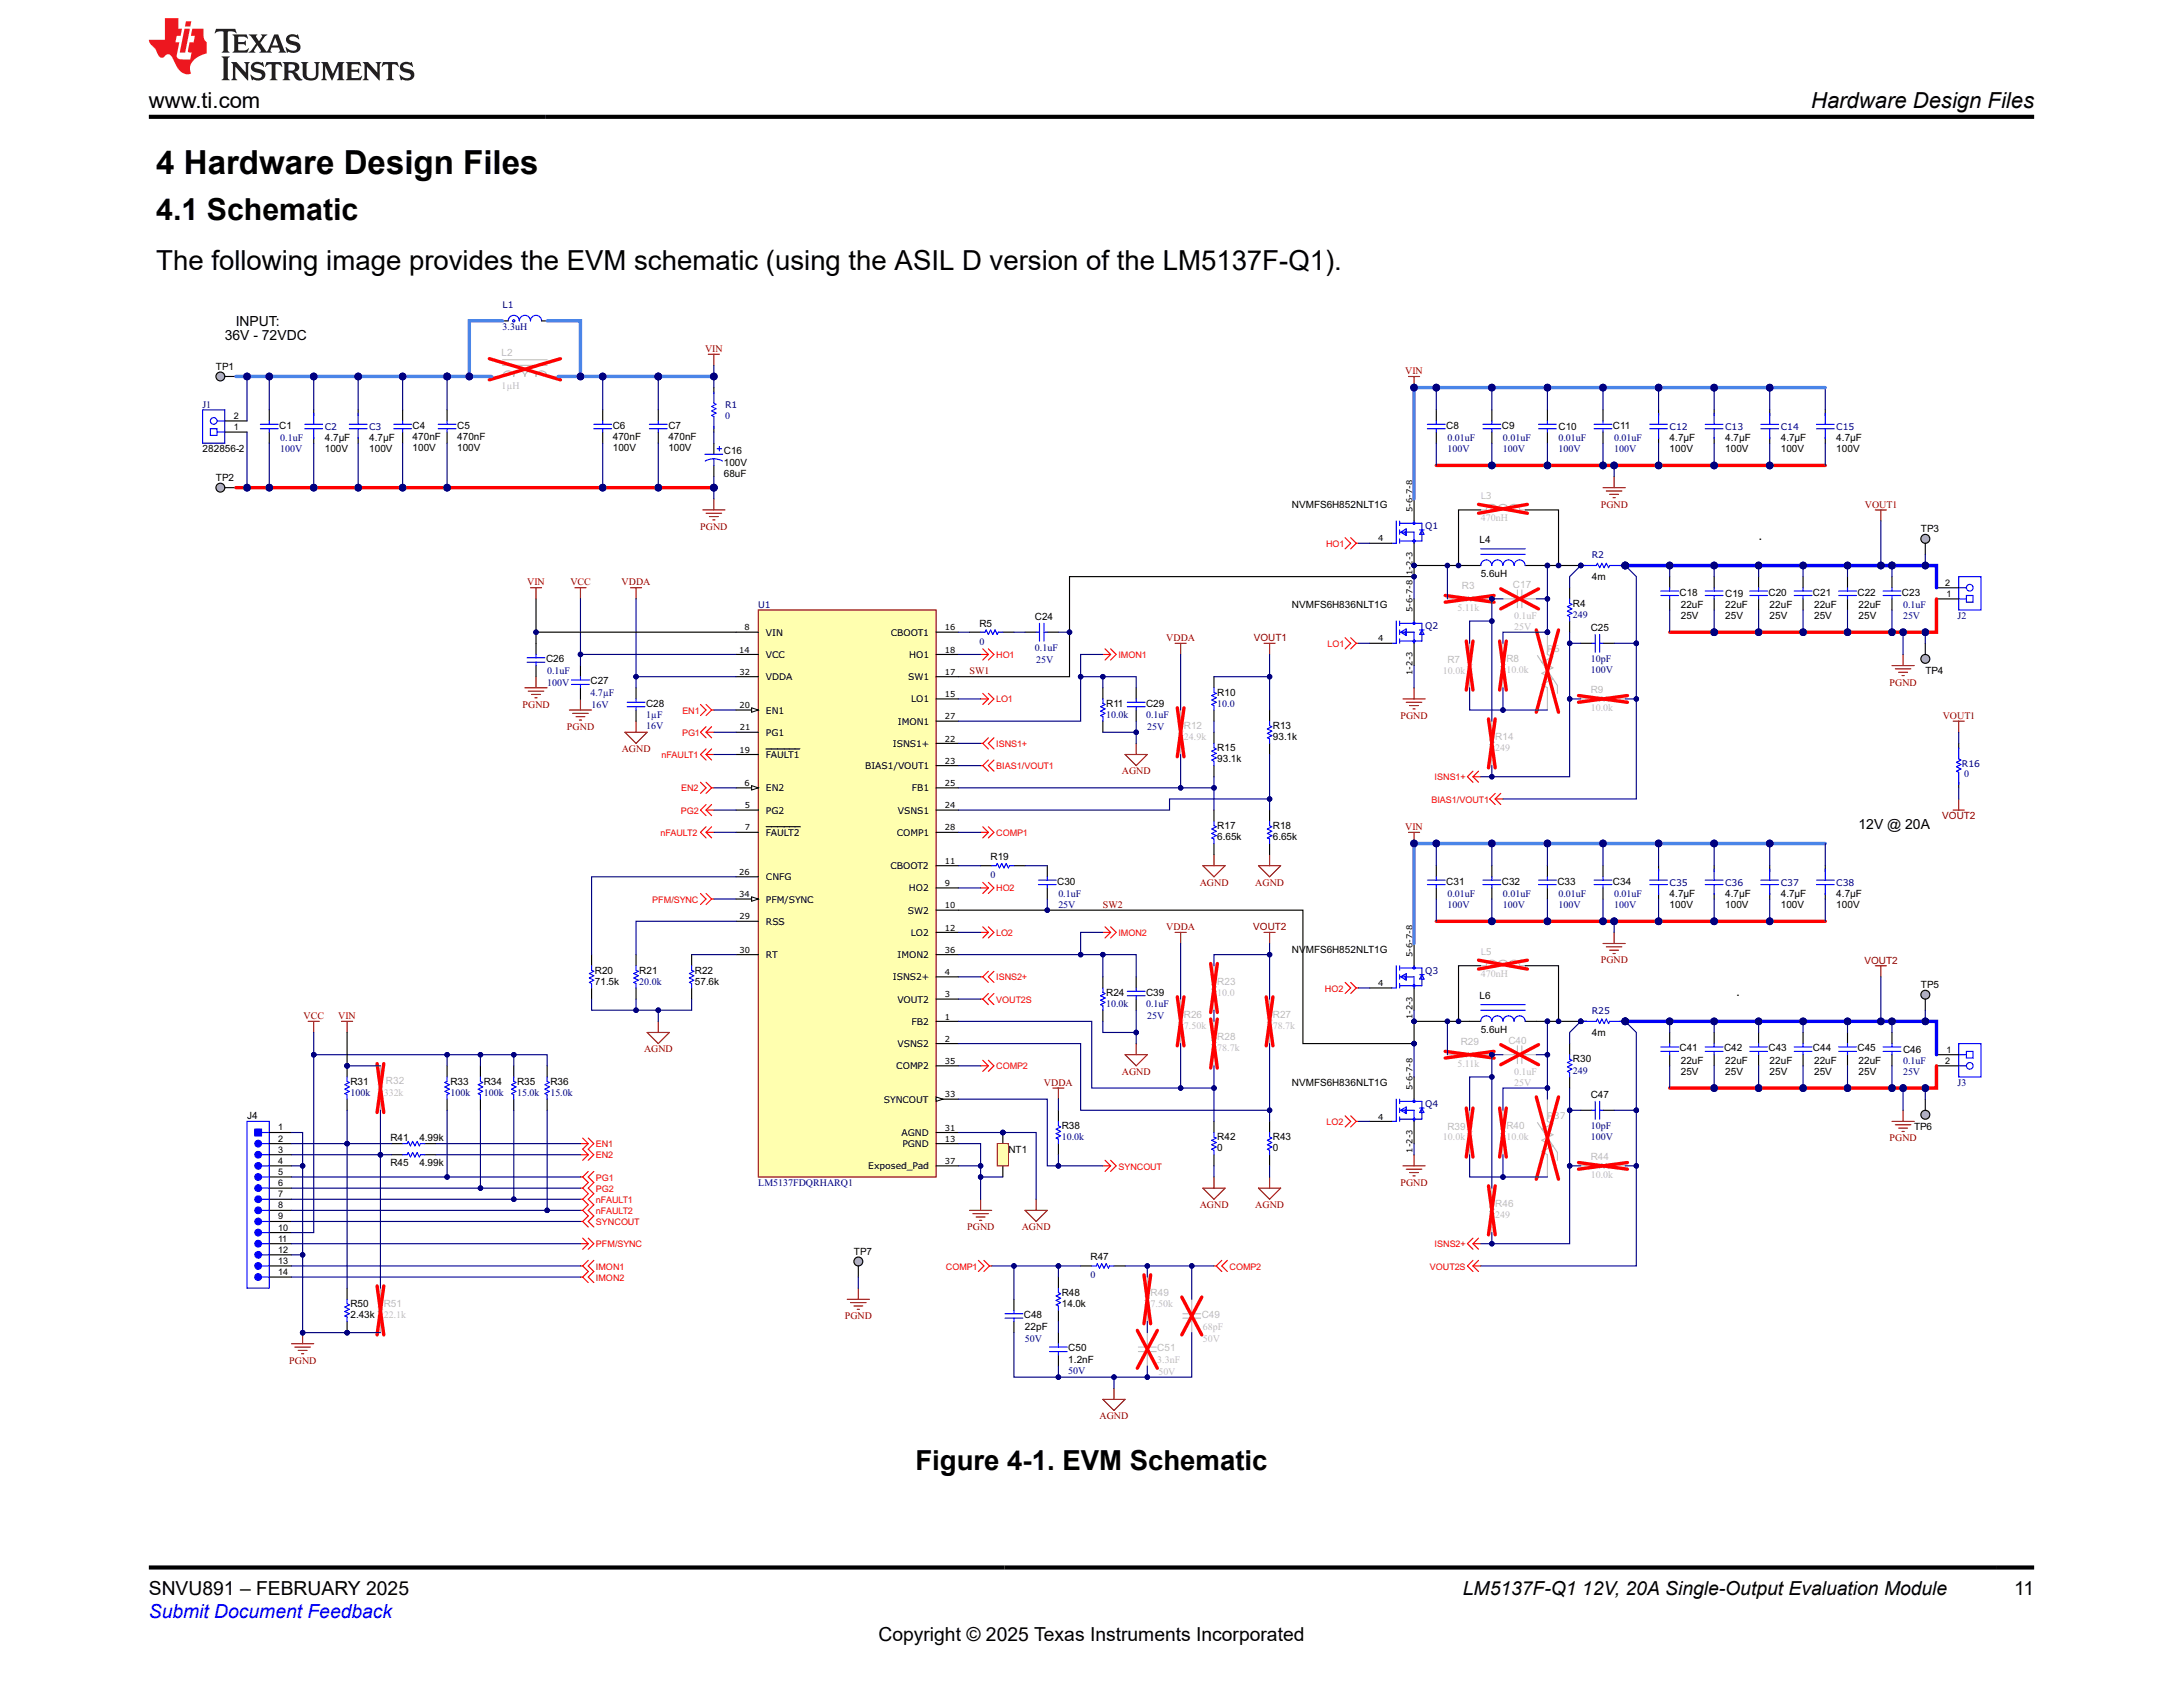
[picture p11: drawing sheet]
<svg xmlns="http://www.w3.org/2000/svg" width="279mm" height="216mm" viewBox="0 0 279 216" stroke-linecap="round" stroke-linejoin="round" font-family="sans-serif">
<defs><g id="words">
<text font-size="4.2" x="20" y="22.3">4 Hardware Design Files</text>
<text font-size="3.9" x="20" y="28.1">4.1 Schematic</text>
<g font-size="3.5">
<text x="20" y="34.6">The following image provides the EVM schematic (using the ASIL D version of the LM5137F-Q1).</text>
<text x="117.2" y="188.1">Figure 4-1. EVM Schematic</text>
</g>
<g font-size="2.8">
<text x="19" y="13.8">www.ti.com</text>
<text x="231.8" y="13.8">Hardware Design Files</text>
</g>
<g font-size="2.5">
<text x="19" y="204.1">SNVU891 – FEBRUARY 2025</text>
<text x="187.2" y="204.1">LM5137F-Q1 12V, 20A Single-Output Evaluation Module</text>
<text x="257.8" y="204.1">11</text>
<text x="112.4" y="210">Copyright © 2025 Texas Instruments Incorporated</text>
</g>
<text font-size="2.5" fill="#00f" x="19" y="207.1">Submit Document Feedback</text>
<g font-size="1.8">
<text x="30.2" y="41.7">INPUT:</text>
<text x="28.8" y="43.5">36V - 72VDC</text>
<text x="225.1" y="69.2">.</text>
<text x="237.9" y="106.1">12V @ 20A</text>
<text x="222.2" y="127.5">.</text>
</g>
<g font-size="1.3">
<text x="27.6" y="47.3">TP1</text>
<text x="25.9" y="57.9">282856-2</text>
<text x="35.7" y="54.9">C1</text>
<text x="41.6" y="57.9">100V</text>
<text x="41.6" y="56.4">4.7µF</text>
<text x="47.3" y="57.9">100V</text>
<text x="47.3" y="56.4">4.7µF</text>
<text x="52.8" y="56.3">470nF</text>
<text x="52.8" y="57.7">100V</text>
<text x="52.8" y="54.9">C4</text>
<text x="58.5" y="56.3">470nF</text>
<text x="58.5" y="57.7">100V</text>
<text x="58.5" y="54.9">C5</text>
<text x="78.4" y="56.3">470nF</text>
<text x="78.4" y="57.7">100V</text>
<text x="78.4" y="54.9">C6</text>
<text x="85.5" y="56.3">470nF</text>
<text x="85.5" y="57.7">100V</text>
<text x="85.5" y="54.9">C7</text>
<text x="92.7" y="59.6">100V</text>
<text x="92.7" y="58.2">C16</text>
<text x="185.1" y="54.9">C8</text>
<text x="192.2" y="54.9">C9</text>
<text x="199.5" y="55">C10</text>
<text x="206.4" y="54.9">C11</text>
<text x="213.7" y="57.9">100V</text>
<text x="213.7" y="56.4">4.7µF</text>
<text x="220.8" y="57.9">100V</text>
<text x="220.8" y="56.4">4.7µF</text>
<text x="227.9" y="57.9">100V</text>
<text x="227.9" y="56.4">4.7µF</text>
<text x="235" y="57.9">100V</text>
<text x="235" y="56.4">4.7µF</text>
<text x="27.6" y="61.5">TP2</text>
<text x="92.7" y="61">68uF</text>
<text x="165.3" y="65">NVMFS6H852NLT1G</text>
<text x="189.4" y="69.5">L4</text>
<text x="245.9" y="68.1">TP3</text>
<text x="165.3" y="77.8">NVMFS6H836NLT1G</text>
<text x="189.5" y="73.8">5.6uH</text>
<text x="201.3" y="77.6">R4</text>
<text x="203.7" y="74.2">4m</text>
<text x="215" y="76.2">C18</text>
<text x="215.1" y="77.8">22uF</text>
<text x="220.8" y="77.8">22uF</text>
<text x="220.8" y="76.4">C19</text>
<text x="226.3" y="76.2">C20</text>
<text x="226.5" y="77.8">22uF</text>
<text x="232" y="76.2">C21</text>
<text x="232.2" y="77.8">22uF</text>
<text x="237.7" y="76.2">C22</text>
<text x="237.9" y="77.8">22uF</text>
<text x="243.4" y="76.2">C23</text>
<text x="125.3" y="80.2">R5</text>
<text x="132.5" y="79.3">C24</text>
<text x="203.6" y="80.8">C25</text>
<text x="215.1" y="79.2">25V</text>
<text x="220.8" y="79.2">25V</text>
<text x="226.5" y="79.2">25V</text>
<text x="232.2" y="79.2">25V</text>
<text x="237.9" y="79.2">25V</text>
<text x="69.9" y="84.7">C26</text>
<text x="75.6" y="87.6">C27</text>
<text x="155.8" y="89">R10</text>
<text x="246.4" y="86.3">TP4</text>
<text x="82.7" y="90.4">C28</text>
<text x="141.6" y="90.4">R11</text>
<text x="146.7" y="90.4">C29</text>
<text x="162.9" y="94.7">93.1k</text>
<text x="162.9" y="93.3">R13</text>
<text x="155.8" y="97.5">93.1k</text>
<text x="155.8" y="96.1">R15</text>
<text x="155.8" y="107.5">6.65k</text>
<text x="155.8" y="106.1">R17</text>
<text x="162.9" y="107.5">6.65k</text>
<text x="162.9" y="106.1">R18</text>
<text x="126.8" y="110.1">R19</text>
<text x="135.3" y="113.2">C30</text>
<text x="185.1" y="113.2">C31</text>
<text x="192.2" y="113.2">C32</text>
<text x="199.3" y="113.2">C33</text>
<text x="206.4" y="113.2">C34</text>
<text x="213.7" y="116.2">100V</text>
<text x="213.7" y="114.8">4.7µF</text>
<text x="220.8" y="116.2">100V</text>
<text x="220.8" y="114.8">4.7µF</text>
<text x="227.9" y="116.2">100V</text>
<text x="227.9" y="114.8">4.7µF</text>
<text x="235" y="116.2">100V</text>
<text x="235" y="114.8">4.7µF</text>
<text x="76.1" y="124.6">R20</text>
<text x="81.8" y="124.6">R21</text>
<text x="88.9" y="124.6">R22</text>
<text x="165.3" y="121.9">NVMFS6H852NLT1G</text>
<text x="76.1" y="126">71.5k</text>
<text x="88.9" y="126">57.6k</text>
<text x="141.6" y="127.4">R24</text>
<text x="146.7" y="127.4">C39</text>
<text x="189.4" y="127.9">L6</text>
<text x="245.9" y="126.4">TP5</text>
<text x="189.5" y="132.1">5.6uH</text>
<text x="201.3" y="136">R30</text>
<text x="203.7" y="132.6">4m</text>
<text x="215" y="134.6">C41</text>
<text x="215.1" y="137.5">25V</text>
<text x="215.1" y="136.1">22uF</text>
<text x="220.7" y="134.6">C42</text>
<text x="220.8" y="137.5">25V</text>
<text x="220.8" y="136.1">22uF</text>
<text x="226.3" y="134.6">C43</text>
<text x="226.5" y="137.5">25V</text>
<text x="226.5" y="136.1">22uF</text>
<text x="232" y="134.6">C44</text>
<text x="232.2" y="137.5">25V</text>
<text x="232.2" y="136.1">22uF</text>
<text x="237.7" y="134.6">C45</text>
<text x="237.9" y="137.5">25V</text>
<text x="237.9" y="136.1">22uF</text>
<text x="243.6" y="134.7">C46</text>
<text x="31.6" y="143.2">J4</text>
<text x="44.9" y="138.8">R31</text>
<text x="57.7" y="138.8">R33</text>
<text x="61.9" y="138.8">R34</text>
<text x="66.2" y="138.8">R35</text>
<text x="70.4" y="138.8">R36</text>
<text x="165.3" y="139">NVMFS6H836NLT1G</text>
<text x="203.6" y="140.5">C47</text>
<text x="50" y="146.1">R41</text>
<text x="50" y="149.2">R45</text>
<text x="53.7" y="146.1">4.99k</text>
<text x="53.7" y="149.2">4.99k</text>
<text x="129.1" y="147.5">NT1</text>
<text x="135.9" y="144.5">R38</text>
<text x="155.8" y="147.4">0</text>
<text x="155.8" y="145.9">R42</text>
<text x="162.9" y="147.4">0</text>
<text x="162.9" y="145.9">R43</text>
<text x="245" y="144.7">TP6</text>
<text x="109.3" y="160.6">TP7</text>
<text x="139.6" y="161.3">R47</text>
<text x="44.9" y="167.3">R50</text>
<text x="135.9" y="167.3">14.0k</text>
<text x="135.9" y="165.8">R48</text>
<text x="44.9" y="168.7">2.43k</text>
<text x="131" y="168.7">C48</text>
<text x="131.2" y="170.3">22pF</text>
<text x="136.7" y="173">C50</text>
<text x="136.7" y="174.4">1.2nF</text>
</g>
<g font-size="1.3" fill="#bebebe">
<text x="64.2" y="45.6">L2</text>
<text x="64.2" y="49.7">1µH</text>
<text x="189.5" y="66.7">470nH</text>
<text x="187.1" y="75.4">R3</text>
<text x="193.6" y="75.2">C17</text>
<text x="186.5" y="78.2">5.11k</text>
<text x="193.8" y="79.2">0.1uF</text>
<text x="193.8" y="80.6">25V</text>
<text x="184.7" y="86.3">10.0k</text>
<text x="185.3" y="84.9">R7</text>
<text x="192.8" y="86.2">10.0k</text>
<text x="192.8" y="84.7">R8</text>
<text x="203.6" y="88.7">R9</text>
<text x="151.5" y="94.7">24.9k</text>
<text x="151.5" y="93.3">R12</text>
<text x="191.4" y="94.7">R14</text>
<text x="203.6" y="91">10.0k</text>
<text x="191.4" y="96.1">249</text>
<text x="189.5" y="125">470nH</text>
<text x="151.5" y="131.7">7.50k</text>
<text x="151.5" y="130.3">R26</text>
<text x="155.8" y="127.4">10.0</text>
<text x="155.8" y="126">R23</text>
<text x="162.9" y="131.7">78.7k</text>
<text x="162.9" y="130.3">R27</text>
<text x="155.8" y="134.6">78.7k</text>
<text x="155.8" y="133.1">R28</text>
<text x="186.5" y="136.5">5.11k</text>
<text x="187" y="133.7">R29</text>
<text x="193.1" y="133.6">C40</text>
<text x="193.8" y="137.5">0.1uF</text>
<text x="49.1" y="140.2">332k</text>
<text x="49.4" y="138.7">R32</text>
<text x="193.8" y="138.9">25V</text>
<text x="184.7" y="145.9">10.0k</text>
<text x="185.3" y="144.7">R39</text>
<text x="192.8" y="145.9">10.0k</text>
<text x="192.8" y="144.5">R40</text>
<text x="203.6" y="148.5">R44</text>
<text x="191.4" y="155.9">249</text>
<text x="191.4" y="154.5">R46</text>
<text x="203.6" y="150.8">10.0k</text>
<text x="49.1" y="167.3">R51</text>
<text x="147.3" y="167.3">7.50k</text>
<text x="147.3" y="165.8">R49</text>
<text x="49.1" y="168.7">22.1k</text>
<text x="148.1" y="173">C51</text>
<text x="153.8" y="168.7">C49</text>
<text x="153.9" y="171.7">50V</text>
<text x="153.9" y="170.3">68pF</text>
<text x="148.1" y="174.4">3.3nF</text>
<text x="148.3" y="176">50V</text>
</g>
<g font-size="1.3" fill="#00007f">
<text x="64.3" y="42.2">3.3uH</text>
<text x="25.9" y="52.2">J1</text>
<text x="92.8" y="53.6">0</text>
<text x="35.9" y="57.9">100V</text>
<text x="35.9" y="56.4">0.1uF</text>
<text x="185.3" y="57.9">100V</text>
<text x="185.3" y="56.4">0.01uF</text>
<text x="192.4" y="57.9">100V</text>
<text x="192.4" y="56.4">0.01uF</text>
<text x="199.5" y="57.9">100V</text>
<text x="199.5" y="56.4">0.01uF</text>
<text x="206.6" y="57.9">100V</text>
<text x="206.6" y="56.4">0.01uF</text>
<text x="243.6" y="77.8">0.1uF</text>
<text x="125.3" y="82.5">0</text>
<text x="132.5" y="83.3">0.1uF</text>
<text x="201.3" y="79.1">249</text>
<text x="243.6" y="79.2">25V</text>
<text x="250.5" y="79.2">J2</text>
<text x="70" y="87.7">100V</text>
<text x="70" y="86.3">0.1uF</text>
<text x="75.6" y="89">4.7µF</text>
<text x="132.6" y="84.9">25V</text>
<text x="203.6" y="84.7">10pF</text>
<text x="203.6" y="86.2">100V</text>
<text x="75.7" y="90.6">16V</text>
<text x="82.7" y="91.9">1µF</text>
<text x="82.7" y="93.3">16V</text>
<text x="141.6" y="91.9">10.0k</text>
<text x="146.7" y="91.9">0.1uF</text>
<text x="146.8" y="93.4">25V</text>
<text x="155.8" y="90.4">10.0</text>
<text x="251.4" y="99.5">0</text>
<text x="126.8" y="112.4">0</text>
<text x="135.5" y="116.2">25V</text>
<text x="135.5" y="114.8">0.1uF</text>
<text x="185.3" y="116.2">100V</text>
<text x="185.3" y="114.8">0.01uF</text>
<text x="192.4" y="116.2">100V</text>
<text x="192.4" y="114.8">0.01uF</text>
<text x="199.5" y="116.2">100V</text>
<text x="199.5" y="114.8">0.01uF</text>
<text x="206.6" y="116.2">100V</text>
<text x="206.6" y="114.8">0.01uF</text>
<text x="81.8" y="126">20.0k</text>
<text x="141.6" y="128.8">10.0k</text>
<text x="146.7" y="128.8">0.1uF</text>
<text x="146.8" y="130.4">25V</text>
<text x="201.3" y="137.4">249</text>
<text x="243.6" y="137.5">25V</text>
<text x="243.6" y="136.1">0.1uF</text>
<text x="44.9" y="140.2">100k</text>
<text x="57.7" y="140.2">100k</text>
<text x="61.9" y="140.2">100k</text>
<text x="66.2" y="140.2">15.0k</text>
<text x="70.4" y="140.2">15.0k</text>
<text x="250.5" y="138.9">J3</text>
<text x="135.9" y="145.9">10.0k</text>
<text x="203.6" y="144.5">10pF</text>
<text x="203.6" y="145.9">100V</text>
<text x="97.1" y="151.8">LM5137FDQRHARQ1</text>
<text x="139.6" y="163.6">0</text>
<text x="131.2" y="171.7">50V</text>
<text x="136.7" y="175.8">50V</text>
</g>
<g font-size="1.3" fill="#7f0000">
<text x="90.2" y="45">VIN</text>
<text x="179.9" y="47.9">VIN</text>
<text x="204.9" y="65">PGND</text>
<text x="238.7" y="65">VOUT1</text>
<text x="89.6" y="67.8">PGND</text>
<text x="67.5" y="74.9">VIN</text>
<text x="73" y="74.9">VCC</text>
<text x="79.6" y="74.9">VDDA</text>
<text x="149.3" y="82.1">VDDA</text>
<text x="160.5" y="82.1">VOUT1</text>
<text x="124.1" y="86.3">SW1</text>
<text x="241.8" y="87.7">PGND</text>
<text x="66.9" y="90.6">PGND</text>
<text x="72.6" y="93.4">PGND</text>
<text x="179.2" y="92">PGND</text>
<text x="248.6" y="92">VOUT1</text>
<text x="79.6" y="96.3">AGND</text>
<text x="143.6" y="99.1">AGND</text>
<text x="179.9" y="106.2">VIN</text>
<text x="248.6" y="104.8">VOUT2</text>
<text x="153.6" y="113.3">AGND</text>
<text x="160.7" y="113.3">AGND</text>
<text x="141.1" y="116.2">SW2</text>
<text x="149.3" y="119">VDDA</text>
<text x="160.4" y="119">VOUT2</text>
<text x="204.9" y="123.3">PGND</text>
<text x="238.6" y="123.3">VOUT2</text>
<text x="38.8" y="130.4">VCC</text>
<text x="43.3" y="130.4">VIN</text>
<text x="82.4" y="134.7">AGND</text>
<text x="112.3" y="136.1">VDDA</text>
<text x="143.6" y="137.5">AGND</text>
<text x="133.6" y="138.9">VDDA</text>
<text x="241.8" y="146.1">PGND</text>
<text x="153.6" y="154.6">AGND</text>
<text x="160.7" y="154.6">AGND</text>
<text x="179.2" y="151.8">PGND</text>
<text x="123.8" y="157.5">PGND</text>
<text x="130.8" y="157.5">AGND</text>
<text x="108.1" y="168.8">PGND</text>
<text x="37" y="174.5">PGND</text>
<text x="140.7" y="181.6">AGND</text>
</g>
<g font-size="1.2" fill="#00007f">
<text x="64.3" y="39.4">L1</text>
<text x="92.8" y="52.2">R1</text>
<text x="41.6" y="55">C2</text>
<text x="47.3" y="55">C3</text>
<text x="213.7" y="55">C12</text>
<text x="220.8" y="55">C13</text>
<text x="227.9" y="55">C14</text>
<text x="235" y="55">C15</text>
<text x="182.4" y="67.7">Q1</text>
<text x="203.7" y="71.4">R2</text>
<text x="97.1" y="77.8">U1</text>
<text x="182.4" y="80.5">Q2</text>
<text x="251.1" y="98.2">R16</text>
<text x="213.7" y="113.4">C35</text>
<text x="220.8" y="113.4">C36</text>
<text x="227.9" y="113.4">C37</text>
<text x="235" y="113.4">C38</text>
<text x="182.4" y="124.6">Q3</text>
<text x="203.7" y="129.7">R25</text>
<text x="182.4" y="141.7">Q4</text>
</g>
<g font-size="1.2">
<text x="29.9" y="53.6">2</text>
<text x="29.9" y="55">1</text>
<text x="249" y="75">2</text>
<text x="249.1" y="76.4">1</text>
<text x="98" y="81.4">VIN</text>
<text x="114" y="81.4">CBOOT1</text>
<text x="98" y="84.2">VCC</text>
<text x="98" y="87.1">VDDA</text>
<text x="116.2" y="87.1">SW1</text>
<text x="116.4" y="84.2">HO1</text>
<text x="116.6" y="89.9">LO1</text>
<text x="98" y="94.2">PG1</text>
<text x="98" y="91.3">EN1</text>
<text x="114.3" y="95.6">ISNS1+</text>
<text x="114.9" y="92.8">IMON1</text>
<text x="98" y="101.3">EN2</text>
<text x="98" y="97">FAULT1</text>
<text x="110.7" y="98.4">BIAS1/VOUT1</text>
<text x="116.7" y="101.3">FB1</text>
<text x="98" y="104.1">PG2</text>
<text x="98" y="107">FAULT2</text>
<text x="114.8" y="107">COMP1</text>
<text x="114.9" y="104.1">VSNS1</text>
<text x="98" y="112.7">CNFG</text>
<text x="114" y="111.2">CBOOT2</text>
<text x="98" y="115.5">PFM/SYNC</text>
<text x="98" y="118.4">RSS</text>
<text x="116.2" y="116.9">SW2</text>
<text x="116.3" y="114.1">HO2</text>
<text x="116.6" y="119.8">LO2</text>
<text x="98" y="122.6">RT</text>
<text x="114.3" y="125.5">ISNS2+</text>
<text x="114.9" y="122.6">IMON2</text>
<text x="114.8" y="128.3">VOUT2</text>
<text x="116.7" y="131.2">FB2</text>
<text x="114.7" y="136.8">COMP2</text>
<text x="114.9" y="134">VSNS2</text>
<text x="249" y="136.2">2</text>
<text x="249.1" y="134.7">1</text>
<text x="113.1" y="141.1">SYNCOUT</text>
<text x="35.6" y="149">4</text>
<text x="35.6" y="144.7">1</text>
<text x="35.6" y="146.1">2</text>
<text x="35.6" y="147.5">3</text>
<text x="111.1" y="149.6">Exposed_Pad</text>
<text x="115.4" y="145.4">AGND</text>
<text x="115.5" y="146.8">PGND</text>
<text x="35.6" y="150.4">5</text>
<text x="35.6" y="151.8">6</text>
<text x="35.6" y="153.2">7</text>
<text x="35.6" y="154.6">8</text>
<text x="35.6" y="156.1">9</text>
<text x="35.6" y="157.5">10</text>
<text x="35.6" y="158.9">11</text>
<text x="35.6" y="160.3">12</text>
<text x="35.6" y="161.8">13</text>
<text x="35.6" y="163.2">14</text>
</g>
<g font-size="1.2" fill="#bebebe">
<text x="189.5" y="63.9">L3</text>
<text x="198.1" y="83.5">R6</text>
<text x="189.5" y="122.2">L5</text>
<text x="198.1" y="143.3">R37</text>
</g>
<g font-size="1.2" fill="#f00">
<text x="169.7" y="70">HO1</text>
<text x="169.9" y="82.8">LO1</text>
<text x="127.5" y="84.2">HO1</text>
<text x="127.5" y="89.9">LO1</text>
<text x="143.1" y="84.2">IMON1</text>
<text x="87.3" y="94.2">PG1</text>
<text x="87.3" y="91.3">EN1</text>
<text x="127.5" y="95.6">ISNS1+</text>
<text x="84.7" y="97">nFAULT1</text>
<text x="87.2" y="101.3">EN2</text>
<text x="127.5" y="98.4">BIAS1/VOUT1</text>
<text x="183.6" y="99.9">ISNS1+</text>
<text x="84.5" y="107">nFAULT2</text>
<text x="87.1" y="104.1">PG2</text>
<text x="127.5" y="107">COMP1</text>
<text x="183.2" y="102.7">BIAS1/VOUT1</text>
<text x="83.5" y="115.5">PFM/SYNC</text>
<text x="127.5" y="114.1">HO2</text>
<text x="127.5" y="119.8">LO2</text>
<text x="143.1" y="119.8">IMON2</text>
<text x="127.5" y="125.5">ISNS2+</text>
<text x="127.5" y="128.3">VOUT2S</text>
<text x="169.6" y="126.9">HO2</text>
<text x="127.5" y="136.8">COMP2</text>
<text x="169.8" y="144">LO2</text>
<text x="76.3" y="148.3">EN2</text>
<text x="76.3" y="146.8">EN1</text>
<text x="143.1" y="149.7">SYNCOUT</text>
<text x="76.3" y="151.1">PG1</text>
<text x="76.3" y="152.5">PG2</text>
<text x="76.3" y="153.9">nFAULT1</text>
<text x="76.3" y="155.4">nFAULT2</text>
<text x="76.3" y="156.8">SYNCOUT</text>
<text x="76.3" y="159.6">PFM/SYNC</text>
<text x="183.6" y="159.6">ISNS2+</text>
<text x="76.3" y="162.5">IMON1</text>
<text x="76.3" y="163.9">IMON2</text>
<text x="121.1" y="162.5">COMP1</text>
<text x="157.4" y="162.5">COMP2</text>
<text x="183" y="162.5">VOUT2S</text>
</g>
<g font-size="1.1">
<text x="180.8" y="65.5" transform="rotate(-90 180.8 65.5)">5-6-7-8</text>
<text x="176.4" y="69.3">4</text>
<text x="180.8" y="73.6" transform="rotate(-90 180.8 73.6)">1-2-3</text>
<text x="94.6" y="83.5">14</text>
<text x="95.3" y="80.7">8</text>
<text x="120.9" y="80.7">16</text>
<text x="120.9" y="83.5">18</text>
<text x="176.4" y="82.1">4</text>
<text x="180.8" y="78.3" transform="rotate(-90 180.8 78.3)">5-6-7-8</text>
<text x="94.6" y="86.4">32</text>
<text x="120.9" y="89.2">15</text>
<text x="120.9" y="86.4">17</text>
<text x="180.8" y="86.4" transform="rotate(-90 180.8 86.4)">1-2-3</text>
<text x="94.6" y="90.6">20</text>
<text x="94.7" y="93.5">21</text>
<text x="120.9" y="94.9">22</text>
<text x="120.9" y="92.1">27</text>
<text x="94.6" y="96.3">19</text>
<text x="95.3" y="100.6">6</text>
<text x="120.9" y="100.6">25</text>
<text x="120.9" y="97.7">23</text>
<text x="95.3" y="103.4">5</text>
<text x="95.3" y="106.3">7</text>
<text x="120.9" y="106.3">28</text>
<text x="120.9" y="103.4">24</text>
<text x="94.6" y="112">26</text>
<text x="120.9" y="113.4">9</text>
<text x="120.9" y="110.6">11</text>
<text x="94.6" y="114.8">34</text>
<text x="94.6" y="117.7">29</text>
<text x="120.9" y="116.3">10</text>
<text x="120.9" y="119.1">12</text>
<text x="94.6" y="121.9">30</text>
<text x="120.9" y="121.9">36</text>
<text x="120.9" y="124.8">4</text>
<text x="180.8" y="122.5" transform="rotate(-90 180.8 122.5)">5-6-7-8</text>
<text x="120.9" y="127.6">3</text>
<text x="120.9" y="130.5">1</text>
<text x="176.4" y="126.2">4</text>
<text x="180.8" y="130.5" transform="rotate(-90 180.8 130.5)">1-2-3</text>
<text x="120.9" y="133.3">2</text>
<text x="120.9" y="136.2">35</text>
<text x="120.9" y="140.4">33</text>
<text x="176.4" y="143.3">4</text>
<text x="180.8" y="139.5" transform="rotate(-90 180.8 139.5)">5-6-7-8</text>
<text x="120.9" y="149">37</text>
<text x="120.9" y="144.7">31</text>
<text x="120.9" y="146.1">13</text>
<text x="180.8" y="147.5" transform="rotate(-90 180.8 147.5)">1-2-3</text>
</g>
</g></defs>
<path d="M72.9 90.9h2.8M73.3 91.3h2M73.7 91.7h1.2M74.2 92.1h.2M74.3 89.4v1.5M113.4 136.4h1.4M114.1 136.4v1.4" fill="none" stroke="#7f0000" stroke-width=".14"/>
<circle cx="128.3" cy="144.9" r=".28" fill="#00007f"/>
<circle cx="128.3" cy="144.9" r=".28" fill="none" stroke="#00007f" stroke-width=".13"/>
<path d="M128.3 144.9v1.5M128.3 149.2v1.4" fill="none" stroke="#000" stroke-width=".14"/>
<circle cx="128.3" cy="144.9" r=".28" fill="#00007f"/>
<circle cx="128.3" cy="144.9" r=".28" fill="none" stroke="#00007f" stroke-width=".13"/>
<path d="M127.6 146.4h1.5v2.8h-1.5z" fill-rule="evenodd" fill="#ffffaf"/>
<path d="M127.6 146.4h1.5v2.8h-1.5z" fill="none" stroke="#7f0000" stroke-width=".13"/>
<g fill="none" stroke="#7f0000" stroke-width=".14">
<path d="M90.7 45.3h1.4M91.4 45.3v1.5M67.9 75.2h1.4M68.6 75.2v1.4M73.6 75.2h1.4M74.3 75.2v1.4M80.7 75.2h1.4M81.4 75.2v1.4M89.9 65.3h2.9M90.4 65.7h2M90.8 66.1h1.1M91.2 66.5h.3"/>
<path d="M91.4 63.8v1.5M240 65.3h1.4M240.7 65.3v1.4M80 93.7h2.8l-1.4 1.4zM81.4 92.3v1.4M242.1 85.2h2.9M242.6 85.6h2M243 86h1.1M243.4 86.5h.3M243.6 83.8v1.4M240 123.6h1.4M240.7 123.6v1.4"/>
<path d="M131.2 154.9h2.8l-1.4 1.4zM132.6 153.5v1.4M242.1 143.5h2.9M242.6 143.9h2M243 144.4h1.1M243.4 144.8h.3M243.6 142.1v1.4M141.2 179.1h2.8l-1.4 1.4zM142.6 177.7v1.4"/>
</g>
<path d="M125.2 161.3l.7 .7-.7 .7M125.9 161.3l.7 .7M126.6 162h.3M126.6 162l-.7 .7M155.4 162h.3M155.7 162l.7 .7M156.4 161.3l-.7 .7M157.1 161.3l-.7 .7 .7 .7" fill="none" stroke="#f00" stroke-width=".14"/>
<g fill="none" stroke="#000" stroke-width=".14">
<path d="M34.5 52.4v1.5M34.5 55.3v1.4M91.4 49.6v.7M91.4 54.6v.7M190.9 52.5v1.4M190.9 55.3v1.4M198.1 52.5v1.4M198.1 55.3v1.4M205.2 52.5v1.4M205.2 55.3v1.4M242.1 73.8v1.4M242.1 76.6v1.5"/>
<path d="M131.2 80.9h1.4M134 80.9h1.5M134 110.8v1.4M134 113.6v1.5M190.9 110.8v1.4M190.9 113.6v1.5"/>
</g>
<g fill="none" stroke="#00f" stroke-width=".14">
<path d="M33.3 54.3h2.3M33.3 54.9h2.3M34.5 53.9v.4M34.5 54.9v.4M91.4 50.2v1.4l.2 .1-.5 .3 .5 .3-.5 .3 .5 .3-.5 .3 .3 .1v1.6M189.8 54.3h2.3M189.8 54.9h2.3M190.9 53.9v.4M190.9 54.9v.4M196.9 54.3h2.3M196.9 54.9h2.3M198.1 53.9v.4"/>
<path d="M198.1 54.9v.4M204 54.3h2.3M204 54.9h2.3M205.2 53.9v.4M205.2 54.9v.4M133 79.8v2.2M133.6 79.8v2.2M241 75.6h2.3M241 76.2h2.3M242.1 75.2v.4M242.1 76.2v.4M132.6 80.9h.4"/>
<path d="M133.6 80.9h.4M132.9 113.2h2.3M132.9 112.6h2.3M134 112.2v.4M134 113.2v.4M189.8 113.2h2.3M189.8 112.6h2.3M190.9 112.2v.4M190.9 113.2v.4"/>
</g>
<circle cx="246.4" cy="127.3" r=".57" fill="#b1abaf"/>
<g fill="none" stroke="#000" stroke-width=".14">
<path d="M246.4 127.9v1.4"/>
<circle cx="246.4" cy="127.3" r=".57"/>
</g>
<circle cx="246.4" cy="142.7" r=".57" fill="#b1abaf"/>
<g fill="none" stroke="#000" stroke-width=".14">
<path d="M246.4 140.7v1.4"/>
<circle cx="246.4" cy="142.7" r=".57"/>
</g>
<circle cx="246.4" cy="69" r=".57" fill="#b1abaf"/>
<g fill="none" stroke="#000" stroke-width=".14">
<path d="M246.4 69.5v1.5"/>
<circle cx="246.4" cy="69" r=".57"/>
</g>
<circle cx="246.4" cy="84.3" r=".57" fill="#b1abaf"/>
<g fill="none" stroke="#000" stroke-width=".14">
<path d="M246.4 82.3v1.5"/>
<circle cx="246.4" cy="84.3" r=".57"/>
</g>
<g fill="none" stroke="#f00" stroke-width=".14">
<path d="M89.7 90.2l.7 .7-.7 .7M90.4 90.2l.7 .7M90.4 93.7l.7 .7M90.4 93l-.7 .7 .7 .7M90.4 93.7h1M90.4 96.6l.7 .7M90.4 95.8l-.7 .8 .7 .7M90.4 96.6h1M91.1 90.9l-.7 .7M91.1 90.9h.3M91.1 93l-.7 .7M91.1 95.8l-.7 .8"/>
<path d="M89.7 100.1l.7 .7-.7 .7M89.7 114.3l.7 .8-.7 .7M90.4 100.1l.7 .7M90.4 103.7l.7 .7M90.4 103l-.7 .7 .7 .7M90.4 103.7h1M90.4 106.5l.7 .7M90.4 105.8l-.7 .7 .7 .7M90.4 106.5h1M90.4 114.3l.7 .8M91.1 100.8l-.7 .7M91.1 100.8h.3"/>
<path d="M91.1 103l-.7 .7M91.1 105.8l-.7 .7M91.1 115.1l-.7 .7M91.1 115.1h.3"/>
</g>
<path d="M180.3 48.2h1.4M181 48.2v1.4M179.6 89.4h2.8M180 89.9h2M180.4 90.3h1.2M180.8 90.7h.3M181 88v1.4M82.8 132.1h2.9l-1.4 1.5zM84.3 130.7v1.4" fill="none" stroke="#7f0000" stroke-width=".14"/>
<circle cx="181" cy="49.6" r=".43" fill="#00007f"/>
<circle cx="181" cy="49.6" r=".43" fill="none" stroke="#00007f" stroke-width=".13"/>
<path d="M180.3 106.5h1.4M181 106.5v1.4M179.6 149.2h2.8M180 149.6h2M180.4 150.1h1.2M180.8 150.5h.3M181 147.8v1.4" fill="none" stroke="#7f0000" stroke-width=".14"/>
<circle cx="181" cy="107.9" r=".43" fill="#00007f"/>
<circle cx="181" cy="107.9" r=".43" fill="none" stroke="#00007f" stroke-width=".13"/>
<g fill="none" stroke="#f00" stroke-width=".14">
<path d="M172.2 68.8l.7 .7-.7 .7M172.9 68.8l.7 .7M173.6 69.5l-.7 .7M173.6 69.5h.3M125.5 95.1h.3M125.5 98h.3M125.5 83.8h1M125.5 89.4h1M125.8 95.1l.7 .7M125.8 98l.7 .7M125.8 83l.7 .8M125.8 88.7l.7 .7"/>
<path d="M126.5 94.4l-.7 .7M126.5 97.3l-.7 .7M126.5 83.8l-.7 .7M126.5 83l.7 .8-.7 .7M126.5 89.4l-.7 .8M126.5 88.7l.7 .7-.7 .8M127.2 94.4l-.7 .7 .7 .7M127.2 97.3l-.7 .7 .7 .7M172.2 81.6l.7 .7-.7 .7M172.9 81.6l.7 .7M173.6 82.3l-.7 .7M173.6 82.3h.3"/>
<path d="M188.5 99.4l.7 .7M188.5 98.7l-.7 .7 .7 .7M188.5 99.4h1M189.2 98.7l-.7 .7M125.5 113.6h1M125.5 119.3h1M125.5 106.5h1M125.8 112.9l.7 .7M125.8 118.6l.7 .7M125.8 105.8l.7 .7M126.5 113.6l-.7 .7M126.5 112.9l.7 .7-.7 .7"/>
<path d="M126.5 119.3l-.7 .7M126.5 118.6l.7 .7-.7 .7M126.5 106.5l-.7 .7M126.5 105.8l.7 .7-.7 .7M191.4 102.3l.7 .7M191.4 101.5l-.7 .8 .7 .7M191.4 102.3h1M192.1 101.5l-.7 .8M125.5 125h.3M125.5 127.9h.3M125.5 136.4h1M125.8 125l.7 .7"/>
<path d="M125.8 127.9l.7 .7M125.8 135.7l.7 .7M126.5 124.3l-.7 .7M126.5 127.1l-.7 .8M126.5 136.4l-.7 .7M126.5 135.7l.7 .7-.7 .7M127.2 124.3l-.7 .7 .7 .7M127.2 127.1l-.7 .8 .7 .7M172.2 125.7l.7 .7-.7 .7M172.9 125.7l.7 .7M173.6 126.4l-.7 .7M173.6 126.4h.3"/>
<path d="M172.2 142.8l.7 .7-.7 .7M172.9 142.8l.7 .7M173.6 143.5l-.7 .7M173.6 143.5h.3M188.5 159.2l.7 .7M188.5 158.5l-.7 .7 .7 .7M188.5 159.2h1M189.2 158.5l-.7 .7M188.5 162l.7 .7M188.5 161.3l-.7 .7 .7 .7M188.5 162h1M189.2 161.3l-.7 .7"/>
</g>
<g fill="none" stroke="#7f0000" stroke-width=".14">
<path d="M205.2 62.4h2.8M205.6 62.8h2M206 63.3h1.2M206.4 63.7h.3M206.6 61v1.4M67.2 88h2.8M67.6 88.5h2M68 88.9h1.2M68.5 89.3h.2M68.6 86.6v1.4M144 96.6h2.8l-1.4 1.4zM145.4 95.1v1.5"/>
<path d="M206.6 119.3v1.4M134.8 139.2h1.4M135.5 139.2v1.5M144 135h2.8l-1.4 1.4zM145.4 133.6v1.4M205.2 120.7h2.8M205.6 121.2h2M206 121.6h1.2M206.4 122h.3M124.1 154.9h2.8M124.5 155.3h2M124.9 155.8h1.2"/>
<path d="M125.4 156.2h.2M125.5 153.5v1.4M154 152.1h2.8l-1.4 1.4zM155.4 150.6v1.5M161.1 152.1h2.8l-1.4 1.4zM162.5 150.6v1.5"/>
</g>
<g fill="none" stroke="#000" stroke-width=".14">
<path d="M68.6 82.3v1.5M68.6 85.2v1.4M141.2 88v1.4M141.2 92.3v1.4M198.1 110.8v1.4M198.1 113.6v1.5M205.2 110.8v1.4M205.2 113.6v1.5M141.2 125v1.4M141.2 129.3v1.4M242.1 132.1v1.5M242.1 135v1.4"/>
<path d="M135.5 142.1v1.4M135.5 146.4v1.4"/>
</g>
<g fill="none" stroke="#00f" stroke-width=".14">
<path d="M67.5 84.2h2.2M67.5 84.7h2.2M68.6 83.8v.4M68.6 84.7v.5M141.2 89.4v.6l.2 .2-.5 .2 .5 .3-.5 .3 .5 .3-.5 .3 .3 .1v.6M196.9 113.2h2.3M196.9 112.6h2.3M198.1 112.2v.4M198.1 113.2v.4M204 113.2h2.3M204 112.6h2.3M205.2 112.2v.4"/>
<path d="M205.2 113.2v.4M141.2 126.4v.6l.2 .1-.5 .3 .5 .3-.5 .3 .5 .3-.5 .3 .3 .1v.6M241 134h2.3M241 134.6h2.3M242.1 133.6v.4M242.1 134.6v.4M135.5 143.5v.6l.2 .1-.5 .3 .5 .3-.5 .3 .5 .3-.5 .2 .3 .2v.6"/>
</g>
<path d="M250.7 73.8h2.8v4.3h-2.8z" fill-rule="evenodd" fill="#fff"/>
<path d="M250.7 73.8h2.8v4.3h-2.8zM250.7 75.2h1" fill="none" stroke="#00f" stroke-width=".14"/>
<circle cx="252.1" cy="75.2" r=".43" fill="#fff"/>
<g fill="none" stroke="#00f" stroke-width=".14">
<path d="M250.7 76.6h1"/>
<circle cx="252.1" cy="75.2" r=".43"/>
</g>
<path d="M247.8 76.6h2.9M247.8 75.2h2.9" fill="none" stroke="#000" stroke-width=".14"/>
<path d="M251.7 76.2h.8v.9h-.8z" fill-rule="evenodd" fill="#fff"/>
<path d="M251.7 76.2h.8v.9h-.8z" fill="none" stroke="#00f" stroke-width=".14"/>
<path d="M250.7 133.6h2.8v4.2h-2.8z" fill-rule="evenodd" fill="#fff"/>
<path d="M250.7 133.6h2.8v4.2h-2.8zM250.7 136.4h1" fill="none" stroke="#00f" stroke-width=".14"/>
<circle cx="252.1" cy="136.4" r=".43" fill="#fff"/>
<g fill="none" stroke="#00f" stroke-width=".14">
<path d="M250.7 135h1"/>
<circle cx="252.1" cy="136.4" r=".43"/>
</g>
<path d="M247.8 135h2.9M247.8 136.4h2.9" fill="none" stroke="#000" stroke-width=".14"/>
<path d="M251.7 134.6h.8v.8h-.8z" fill-rule="evenodd" fill="#fff"/>
<path d="M251.7 134.6h.8v.8h-.8z" fill="none" stroke="#00f" stroke-width=".14"/>
<path d="M25.9 52.4h2.9v4.3h-2.9z" fill-rule="evenodd" fill="#fff"/>
<path d="M25.9 52.4h2.9v4.3h-2.9zM27.8 53.9h1" fill="none" stroke="#00f" stroke-width=".14"/>
<circle cx="27.4" cy="53.9" r=".43" fill="#fff"/>
<g fill="none" stroke="#00f" stroke-width=".14">
<path d="M27.8 55.3h1"/>
<circle cx="27.4" cy="53.9" r=".43"/>
</g>
<path d="M28.8 55.3h2.8M28.8 53.9h2.8" fill="none" stroke="#000" stroke-width=".14"/>
<path d="M26.9 54.9h.9v.8h-.9z" fill-rule="evenodd" fill="#fff"/>
<path d="M26.9 54.9h.9v.8h-.9z" fill="none" stroke="#00f" stroke-width=".14"/>
<path d="M151.1 90.9v2l.3 .1-.6 .3 .6 .3-.6 .3 .6 .2-.6 .3 .3 .2v2" fill="none" stroke="#bebebe" stroke-width=".14"/>
<path d="M150.7 90.6l.8 6.2M151.5 90.6l-.8 6.2" fill="none" stroke="#f00" stroke-width=".43"/>
<path d="M108.4 166.3h2.9M108.9 166.7h2M109.3 167.1h1.1M109.7 167.6h.3M109.9 164.9v1.4" fill="none" stroke="#7f0000" stroke-width=".14"/>
<circle cx="28.2" cy="48.2" r=".57" fill="#b1abaf"/>
<g fill="none" stroke="#000" stroke-width=".14">
<path d="M28.8 48.2h1.4"/>
<circle cx="28.2" cy="48.2" r=".57"/>
</g>
<circle cx="28.2" cy="62.4" r=".57" fill="#b1abaf"/>
<g fill="none" stroke="#000" stroke-width=".14">
<path d="M64.3 41.1h.7M69.3 41.1h.7M183.8 52.5v1.4M183.8 55.3v1.4M28.8 62.4h1.4M213.7 73.8v1.4M213.7 76.6v1.5M219.4 73.8v1.4M219.4 76.6v1.5M225.1 73.8v1.4M225.1 76.6v1.5M230.8 73.8v1.4"/>
<path d="M230.8 76.6v1.5M236.5 73.8v1.4M236.5 76.6v1.5M74.3 85.2v1.4M74.3 88v1.4M124.1 80.9h1.4M128.3 80.9h1.5M145.4 88v1.4M145.4 90.9v1.4M155.4 86.6v1.4M155.4 90.9v1.4M125.5 110.8h1.4"/>
<path d="M129.8 110.8h1.4M183.8 110.8v1.4M183.8 113.6v1.5M75.7 122.2v1.4M75.7 126.4v1.5M81.4 122.2v1.4M81.4 126.4v1.5M145.4 125v1.4M145.4 127.9v1.4M213.7 132.1v1.5M213.7 135v1.4M219.4 132.1v1.5"/>
<path d="M219.4 135v1.4M225.1 132.1v1.5M225.1 135v1.4M230.8 132.1v1.5M230.8 135v1.4M236.5 132.1v1.5M236.5 135v1.4M34.5 150.6h2.8M34.5 149.2h2.8M138.3 162h1.4M142.6 162h1.4"/>
<circle cx="28.2" cy="62.4" r=".57"/>
</g>
<g fill="none" stroke="#00f" stroke-width=".14">
<path d="M65 41.1a.71 .71 0 0 1 .8-.7 .71 .71 0 0 1 .7 .7M67.9 41.1a.71 .71 0 0 0-.7-.7 .71 .71 0 0 0-.7 .7M69.3 41.1a.71 .71 0 0 0-.7-.7 .71 .71 0 0 0-.7 .7M182.7 54.9h2.3M182.7 54.3h2.3M183.8 53.9v.4M183.8 54.9v.4M212.6 75.6h2.2M212.6 76.2h2.2M213.7 75.2v.4M213.7 76.2v.4M218.2 75.6h2.3"/>
<path d="M218.2 76.2h2.3M219.4 75.2v.4M219.4 76.2v.4M224 75.6h2.2M224 76.2h2.2M225.1 75.2v.4M225.1 76.2v.4M229.6 75.6h2.3M229.6 76.2h2.3M230.8 75.2v.4M230.8 76.2v.4M235.3 75.6h2.3"/>
<path d="M235.3 76.2h2.3M236.5 75.2v.4M236.5 76.2v.4M73.2 87h2.2M73.2 87.6h2.2M74.3 86.6v.4M74.3 87.6v.4M125.5 80.9h.6l.1-.3 .3 .6 .3-.6 .3 .6 .3-.6 .2 .6 .2-.3h.5M144.3 90.4h2.3M144.3 89.9h2.3M145.4 89.4v.5M145.4 90.4v.5"/>
<path d="M155.4 88v.6l.3 .1-.6 .3 .6 .3-.6 .3 .6 .3-.6 .3 .3 .1v.6M126.9 110.8h.6l.1-.3 .3 .6 .3-.6 .3 .6 .3-.6 .3 .6 .1-.3h.6M182.7 113.2h2.3M182.7 112.6h2.3M183.8 112.2v.4M183.8 113.2v.4M75.7 123.6v.6l.3 .1-.6 .3 .6 .3-.6 .3 .6 .2-.6 .3 .3 .2v.5M81.4 123.6v.6l.3 .1-.6 .3 .6 .3-.6 .3 .6 .2-.6 .3 .3 .2v.5M144.3 127.4h2.3M144.3 126.9h2.3M145.4 126.4v.5M145.4 127.4v.5"/>
<path d="M212.6 134h2.2M212.6 134.6h2.2M213.7 133.6v.4M213.7 134.6v.4M218.2 134h2.3M218.2 134.6h2.3M219.4 133.6v.4M219.4 134.6v.4M224 134h2.2M224 134.6h2.2M225.1 133.6v.4M225.1 134.6v.4"/>
<path d="M229.6 134h2.3M229.6 134.6h2.3M230.8 133.6v.4M230.8 134.6v.4M235.3 134h2.3M235.3 134.6h2.3M236.5 133.6v.4M236.5 134.6v.4M139.7 162h.6l.1-.3 .3 .6 .3-.6 .3 .6 .3-.6 .3 .6 .1-.3h.6"/>
<circle cx="65.8" cy="41.1" r=".14"/>
</g>
<g fill="none" stroke="#7f0000" stroke-width=".14">
<path d="M150.4 82.3h1.4M151.1 82.3v1.5M161.8 82.3h1.4M162.5 82.3v1.5M250 92.3h1.4M250.7 92.3v1.4M150.4 119.3h1.4M151.1 119.3v1.4M154 110.8h2.8l-1.4 1.4zM155.4 109.4v1.4M161.1 110.8h2.8l-1.4 1.4zM161.8 119.3h1.4"/>
<path d="M162.5 109.4v1.4M162.5 119.3v1.4M250 103.7h1.4M250.7 102.3v1.4"/>
</g>
<path d="M151.1 127.9v2l.3 .1-.6 .3 .6 .3-.6 .3 .6 .2-.6 .3 .3 .2v2M155.4 123.6v2l.3 .1-.6 .3 .6 .3-.6 .3 .6 .3-.6 .2 .3 .2v2M145.7 172.4h2.3M145.7 173h2.3M146.8 170.5v1.9M146.8 173v1.8M151.4 168.1h2.3M151.4 168.7h2.3M152.5 166.3v1.8M152.5 168.7v1.8" fill="none" stroke="#bebebe" stroke-width=".14"/>
<path d="M150.7 127.6l.8 6.2M151.5 127.6l-.8 6.2M155 123.3l.8 6.3M155.8 123.3l-.8 6.3M145.6 170.3l2.5 4.8M148.1 170.3l-2.5 4.8M151.3 166l2.5 4.8M153.8 166l-2.5 4.8" fill="none" stroke="#f00" stroke-width=".43"/>
<path d="M141.2 149.2h.9M141.4 148.5l.7 .7M142.1 149.2l-.7 .7M142.1 148.5l.8 .7-.8 .7" fill="none" stroke="#f00" stroke-width=".14"/>
<path d="M31.6 143.5h2.9v21.4h-2.9z" fill-rule="evenodd" fill="#fff"/>
<path d="M31.6 143.5h2.9v21.4h-2.9zM33.5 146.4h1" fill="none" stroke="#00f" stroke-width=".14"/>
<circle cx="33" cy="146.4" r=".43" fill="#00f"/>
<g fill="none" stroke="#00f" stroke-width=".14">
<path d="M33.5 144.9h1"/>
<circle cx="33" cy="146.4" r=".43"/>
</g>
<circle cx="33" cy="144.9" r=".43" fill="#00f"/>
<circle cx="33" cy="144.9" r=".43" fill="none" stroke="#00f" stroke-width=".14"/>
<circle cx="33" cy="147.8" r=".43" fill="#00f"/>
<g fill="none" stroke="#00f" stroke-width=".14">
<path d="M33.5 147.8h1"/>
<circle cx="33" cy="147.8" r=".43"/>
</g>
<path d="M34.5 144.9h2.8M34.5 146.4h2.8M34.5 147.8h2.8" fill="none" stroke="#000" stroke-width=".14"/>
<circle cx="33" cy="149.2" r=".43" fill="#00f"/>
<g fill="none" stroke="#00f" stroke-width=".14">
<path d="M33.5 149.2h1"/>
<circle cx="33" cy="149.2" r=".43"/>
</g>
<circle cx="33" cy="150.6" r=".43" fill="#00f"/>
<g fill="none" stroke="#00f" stroke-width=".14">
<path d="M33.5 150.6h1"/>
<circle cx="33" cy="150.6" r=".43"/>
</g>
<path d="M34.5 152.1h2.8" fill="none" stroke="#000" stroke-width=".14"/>
<circle cx="33" cy="152.1" r=".43" fill="#00f"/>
<g fill="none" stroke="#00f" stroke-width=".14">
<path d="M33.5 152.1h1"/>
<circle cx="33" cy="152.1" r=".43"/>
</g>
<path d="M34.5 153.5h2.8" fill="none" stroke="#000" stroke-width=".14"/>
<circle cx="33" cy="153.5" r=".43" fill="#00f"/>
<g fill="none" stroke="#00f" stroke-width=".14">
<path d="M33.5 153.5h1"/>
<circle cx="33" cy="153.5" r=".43"/>
</g>
<path d="M34.5 154.9h2.8M34.5 156.3h2.8M34.5 157.7h2.8M34.5 159.2h2.8M34.5 160.6h2.8M34.5 162h2.8M34.5 163.4h2.8" fill="none" stroke="#000" stroke-width=".14"/>
<circle cx="33" cy="154.9" r=".43" fill="#00f"/>
<g fill="none" stroke="#00f" stroke-width=".14">
<path d="M33.5 154.9h1"/>
<circle cx="33" cy="154.9" r=".43"/>
</g>
<circle cx="33" cy="156.3" r=".43" fill="#00f"/>
<g fill="none" stroke="#00f" stroke-width=".14">
<path d="M33.5 156.3h1"/>
<circle cx="33" cy="156.3" r=".43"/>
</g>
<circle cx="33" cy="157.7" r=".43" fill="#00f"/>
<g fill="none" stroke="#00f" stroke-width=".14">
<path d="M33.5 157.7h1"/>
<circle cx="33" cy="157.7" r=".43"/>
</g>
<circle cx="33" cy="159.2" r=".43" fill="#00f"/>
<g fill="none" stroke="#00f" stroke-width=".14">
<path d="M33.5 159.2h1"/>
<circle cx="33" cy="159.2" r=".43"/>
</g>
<circle cx="33" cy="160.6" r=".43" fill="#00f"/>
<g fill="none" stroke="#00f" stroke-width=".14">
<path d="M33.5 160.6h1"/>
<circle cx="33" cy="160.6" r=".43"/>
</g>
<circle cx="33" cy="162" r=".43" fill="#00f"/>
<g fill="none" stroke="#00f" stroke-width=".14">
<path d="M33.5 162h1"/>
<circle cx="33" cy="162" r=".43"/>
</g>
<circle cx="33" cy="163.4" r=".43" fill="#00f"/>
<g fill="none" stroke="#00f" stroke-width=".14">
<path d="M33.5 163.4h1"/>
<circle cx="33" cy="163.4" r=".43"/>
</g>
<path d="M32.6 144.5h.9v.9h-.9z" fill-rule="evenodd" fill="#00f"/>
<path d="M32.6 144.5h.9v.9h-.9z" fill="none" stroke="#00f" stroke-width=".14"/>
<path d="M37.3 172h2.9M37.7 172.4h2M38.2 172.8h1.1M38.6 173.3h.3M38.7 170.5v1.5" fill="none" stroke="#7f0000" stroke-width=".14"/>
<circle cx="38.7" cy="170.6" r=".28" fill="#00007f"/>
<circle cx="38.7" cy="170.6" r=".28" fill="none" stroke="#00007f" stroke-width=".13"/>
<path d="M74.3 147.8h1M74.3 146.4h1M74.6 145.6l.7 .8M75.3 147.8l-.7 .7M75.3 146.4l-.7 .7 .7 .7M75.3 145.6l.7 .8-.7 .7 .7 .7-.7 .7" fill="none" stroke="#f00" stroke-width=".14"/>
<path d="M39.4 130.7h1.5M40.2 130.7v1.4M43.7 130.7h1.4M44.4 130.7v1.4" fill="none" stroke="#7f0000" stroke-width=".14"/>
<circle cx="44.4" cy="136.4" r=".29" fill="#00007f"/>
<circle cx="44.4" cy="136.4" r=".29" fill="none" stroke="#00007f" stroke-width=".13"/>
<path d="M44.4 136.4v1.4" fill="none" stroke="#000" stroke-width=".14"/>
<circle cx="44.4" cy="136.4" r=".29" fill="#00007f"/>
<circle cx="44.4" cy="136.4" r=".29" fill="none" stroke="#00007f" stroke-width=".13"/>
<path d="M57.2 136.4v1.4M61.5 136.4v1.4M44.4 140.7v1.4M57.2 140.7v1.4M61.5 140.7v1.4" fill="none" stroke="#000" stroke-width=".14"/>
<path d="M44.4 137.8v.6l.3 .1-.6 .3 .6 .3-.6 .3 .6 .3-.6 .3 .3 .1v.6M57.2 137.8v.6l-.3 .1 .6 .3-.6 .3 .6 .3-.6 .3 .6 .3-.3 .1v.6M61.5 137.8v.6l.3 .1-.6 .3 .6 .3-.6 .3 .6 .3-.6 .3 .3 .1v.6" fill="none" stroke="#00f" stroke-width=".14"/>
<path d="M48.7 136.4v2l.3 .1-.6 .3 .6 .3-.6 .3 .6 .3-.6 .3 .3 .1v2M48.7 164.9v2l.3 .1-.6 .3 .6 .3-.6 .2 .6 .3-.6 .3 .3 .2v1.9" fill="none" stroke="#bebebe" stroke-width=".14"/>
<path d="M48.3 136.1l.8 6.3M49.1 136.1l-.8 6.3M48.3 164.6l.8 6.2M49.1 164.6l-.8 6.2" fill="none" stroke="#f00" stroke-width=".43"/>
<g fill="none" stroke="#f00" stroke-width=".14">
<path d="M74.3 150.6h.3M74.3 152.1h.3M74.3 153.5h.3M74.3 154.9h.3M74.3 156.3h.3M74.3 159.2h1M74.6 150.6l.7 .7-.7 .8M74.6 152.1l.7 .7-.7 .7M74.6 153.5l.7 .7-.7 .7M74.6 154.9l.7 .7-.7 .7M74.6 156.3l.7 .7M74.6 158.5l.7 .7"/>
<path d="M75.3 149.9l-.7 .7M75.3 159.2l-.7 .7M75.3 158.5l.7 .7-.7 .7M76 149.9l-.7 .7 .7 .7-.7 .8 .7 .7-.7 .7 .7 .7-.7 .7 .7 .7-.7 .7 .7 .7M74.3 162h.3M74.3 163.4h.3M74.6 162l.7 .7-.7 .7M74.6 163.4l.7 .7M75.3 161.3l-.7 .7M76 161.3l-.7 .7 .7 .7-.7 .7 .7 .7"/>
</g>
<circle cx="44.4" cy="170.6" r=".29" fill="#00007f"/>
<circle cx="44.4" cy="170.6" r=".29" fill="none" stroke="#00007f" stroke-width=".13"/>
<path d="M44.4 169.1v1.4" fill="none" stroke="#000" stroke-width=".14"/>
<circle cx="44.4" cy="170.6" r=".29" fill="#00007f"/>
<circle cx="44.4" cy="170.6" r=".29" fill="none" stroke="#00007f" stroke-width=".13"/>
<path d="M44.4 164.9v1.4" fill="none" stroke="#000" stroke-width=".14"/>
<path d="M44.4 166.3v.6l.3 .1-.6 .3 .6 .3-.6 .2 .6 .3-.6 .3 .3 .2v.5" fill="none" stroke="#00f" stroke-width=".14"/>
<path d="M141.2 83.8h.9M141.4 83l.7 .8M142.1 83.8l-.7 .7M142.1 83l.8 .8-.8 .7M141.2 119.3h.9M141.4 118.6l.7 .7M142.1 119.3l-.7 .7M142.1 118.6l.8 .7-.8 .7" fill="none" stroke="#f00" stroke-width=".14"/>
<circle cx="190.9" cy="76.6" r=".28" fill="#00007f"/>
<circle cx="190.9" cy="76.6" r=".28" fill="none" stroke="#00007f" stroke-width=".13"/>
<path d="M189.5 76.6h1.4" fill="none" stroke="#bebebe" stroke-width=".14"/>
<circle cx="190.9" cy="76.6" r=".28" fill="#00007f"/>
<circle cx="190.9" cy="76.6" r=".28" fill="none" stroke="#00007f" stroke-width=".13"/>
<path d="M185.3 76.6h1.9l.2-.2 .3 .5 .3-.5 .2 .5 .3-.5 .3 .5 .2-.3h.5" fill="none" stroke="#bebebe" stroke-width=".14"/>
<path d="M185 76.2l6.2 .9M191.2 76.2l-6.2 .9" fill="none" stroke="#f00" stroke-width=".43"/>
<circle cx="190.9" cy="135" r=".28" fill="#00007f"/>
<circle cx="190.9" cy="135" r=".28" fill="none" stroke="#00007f" stroke-width=".13"/>
<path d="M189.5 135h1.4" fill="none" stroke="#bebebe" stroke-width=".14"/>
<circle cx="190.9" cy="135" r=".28" fill="#00007f"/>
<circle cx="190.9" cy="135" r=".28" fill="none" stroke="#00007f" stroke-width=".13"/>
<path d="M192.4 76.6h1.8M194.2 75.5v2.3M194.8 76.6h1.8M194.8 75.5v2.3M190.9 92.3v2l.3 .1-.5 .3 .5 .3-.5 .3 .5 .3-.5 .2 .2 .2v2M185.3 135h1.9l.2-.3 .3 .6 .3-.6 .2 .6 .3-.6 .3 .6 .2-.3h.5M192.4 135h1.8M194.2 133.8v2.3M194.8 135h1.8M194.8 133.8v2.3M190.9 152.1v1.9l.3 .2-.5 .3 .5 .3-.5 .2 .5 .3-.5 .3 .2 .2v1.9" fill="none" stroke="#bebebe" stroke-width=".14"/>
<path d="M192.1 75.4l4.8 2.5M196.9 75.4l-4.8 2.5M190.5 92l.9 6.3M191.4 92l-.9 6.3M185 134.6l6.2 .8M191.2 134.6l-6.2 .8M192.1 133.7l4.8 2.6M196.9 133.7l-4.8 2.6M190.5 151.8l.9 6.2M191.4 151.8l-.9 6.2" fill="none" stroke="#f00" stroke-width=".43"/>
<g fill="none" stroke="#000" stroke-width=".14">
<path d="M51.5 52.4v1.5M51.5 55.3v1.4M57.2 52.4v1.5M57.2 55.3v1.4M77.1 52.5v1.4M77.1 55.3v1.4M84.3 52.5v1.4M84.3 55.3v1.4M91.4 56.7v1.4M91.4 59.6v1.4M200.9 75.2v1.4M200.9 79.5v1.4"/>
<path d="M202.3 82.3h1.4M205.2 82.3h1.4M200.9 133.6v1.4M200.9 137.8v1.4M202.3 142.1h1.4M205.2 142.1h1.4"/>
</g>
<g fill="none" stroke="#00f" stroke-width=".14">
<path d="M50.4 54.3h2.3M50.4 54.9h2.3M51.5 53.9v.4M51.5 54.9v.4M56.1 54.3h2.3M56.1 54.9h2.3M57.2 53.9v.4M57.2 54.9v.4M76 54.3h2.3M76 54.9h2.3M77.1 53.9v.4M77.1 54.9v.4"/>
<path d="M83.1 54.3h2.3M83.1 54.9h2.3M84.3 53.9v.4M84.3 54.9v.4M90.2 58.1h2.3M91.4 58.7l.5 .1 .6 .2M91.4 58.7l-.6 .1-.5 .2M91.4 58.7v.9M91.8 57.4h.6M92.1 57.1v.6M200.9 76.6v.6l.3 .2-.6 .2 .6 .3-.6 .3 .6 .3-.6 .3 .3 .1v.6M203.7 82.3h.5"/>
<path d="M204.2 81.2v2.3M204.7 81.2v2.3M204.7 82.3h.5M200.9 135v.5l.3 .2-.6 .3 .6 .3-.6 .2 .6 .3-.6 .3 .3 .2v.5M203.7 142.1h.5M204.2 141v2.2M204.7 141v2.2M204.7 142.1h.5"/>
</g>
<circle cx="109.9" cy="161.4" r=".57" fill="#b1abaf"/>
<g fill="none" stroke="#000" stroke-width=".14">
<path d="M109.9 162v1.4"/>
<circle cx="109.9" cy="161.4" r=".57"/>
</g>
<circle cx="181" cy="72.4" r=".29" fill="#00007f"/>
<circle cx="181" cy="72.4" r=".29" fill="none" stroke="#00007f" stroke-width=".13"/>
<g fill="none" stroke="#00f" stroke-width=".14">
<path d="M178.7 66.7v2.8h-.6M179.1 66.7v.5M179.1 67.8v.6M179.1 69v.5M179.1 67h2.9v2.2h-2.9M179.3 68.1l.7-.4v.8zM179.4 68.1h1.6v1.4M179.8 68v.4M181 66.7v.3M181.7 67.8h.6M182 67.8l.3 .6h-.6z"/>
<circle cx="181" cy="69.2" r=".14"/>
<circle cx="181" cy="67" r=".14"/>
</g>
<path d="M175.3 69.5h2.8M181 69.5v2.9" fill="none" stroke="#000" stroke-width=".14"/>
<circle cx="181" cy="72.4" r=".29" fill="#00007f"/>
<circle cx="181" cy="72.4" r=".29" fill="none" stroke="#00007f" stroke-width=".13"/>
<g fill="none" stroke="#000" stroke-width=".14">
<path d="M40.2 52.4v.8M40.2 56v.7M45.8 52.4v.8M45.8 56v.7M212.3 52.5v.7M212.3 56v.7M219.4 52.5v.7M219.4 56v.7M226.5 52.5v.7M226.5 56v.7M233.6 52.5v.7M233.6 56v.7"/>
<path d="M181 63.8v2.9M181 76.6v2.9M188.1 72.4h1.4M195.2 72.4h1.4M81.4 88v1.4M81.4 90.9v1.4M155.4 93.7v1.4M155.4 98v1.4M162.5 90.9v1.4M162.5 95.1v1.5M175.3 82.3h2.8M181 82.3v2.9"/>
<path d="M155.4 103.7v1.4M155.4 107.9v1.5M162.5 103.7v1.4M162.5 107.9v1.5M212.3 110.8v.7M212.3 114.3v.8M219.4 110.8v.7M219.4 114.4v.7M226.5 110.8v.7M226.5 114.4v.7M233.6 110.8v.7M233.6 114.4v.7"/>
<path d="M65.8 136.4v1.4M70 136.4v1.4M175.3 126.4h2.8M181 120.7v2.9M181 126.4v2.9M181 137.8v2.9M188.1 130.7h1.4M195.2 130.7h1.4M65.8 140.7v1.4M70 140.7v1.4M155.4 143.5v1.4M155.4 147.8v1.4"/>
<path d="M162.5 143.5v1.4M162.5 147.8v1.4M175.3 143.5h2.8M181 143.5v2.9"/>
</g>
<g fill="none" stroke="#00f" stroke-width=".14">
<path d="M39 54.3h2.3M39 54.9h2.3M40.2 52.9v1.4M40.2 54.9v1.2M44.7 54.3h2.3M44.7 54.9h2.3M45.8 52.9v1.4M45.8 54.9v1.2M211.1 54.3h2.3M211.1 54.9h2.3M212.3 52.9v1.4M212.3 54.9v1.3"/>
<path d="M218.2 54.3h2.3M218.2 54.9h2.3M219.4 52.9v1.4M219.4 54.9v1.3M225.4 54.3h2.2M225.4 54.9h2.2M226.5 52.9v1.4M226.5 54.9v1.3M232.5 54.3h2.3M232.5 54.9h2.3M233.6 52.9v1.4M233.6 54.9v1.3"/>
<path d="M178.7 79.5v2.8h-.6M179.1 79.5v.6M179.1 79.8h2.9v2.2h-2.9M181 79.5v.3M189.5 72.4a.71 .71 0 0 1 .7-.7 .71 .71 0 0 1 .7 .7 .71 .71 0 0 1 .8-.7 .71 .71 0 0 1 .7 .7 .71 .71 0 0 1 .7-.7 .71 .71 0 0 1 .7 .7 .71 .71 0 0 1 .7-.7 .71 .71 0 0 1 .7 .7M189.5 70.9h5.7M189.5 70.2h5.7M80.3 90.4h2.2M80.3 89.9h2.2M81.4 89.4v.5M81.4 90.4v.5M155.4 95.1v.6l.3 .1-.6 .3 .6 .3-.6 .3 .6 .3-.6 .3 .3 .1v.6"/>
<path d="M162.5 92.3v.6l.3 .1-.6 .3 .6 .3-.6 .3 .6 .2-.6 .3 .3 .2v.5M179.1 80.6v.6M179.1 81.8v.5M179.3 80.9l.7-.4v.8zM179.4 80.9h1.6v1.4M179.8 80.8v.4M181.7 80.6h.6M182 80.6l.3 .6h-.6zM155.4 105.1v.6l.3 .1-.6 .3 .6 .3-.6 .3 .6 .2-.6 .3 .3 .2v.5M162.5 105.1v.6l.3 .1-.6 .3 .6 .3-.6 .3 .6 .2-.6 .3 .3 .2v.5M211.1 112.6h2.3M211.1 113.2h2.3"/>
<path d="M212.3 111.2v1.4M212.3 113.2v1.3M218.2 112.6h2.3M218.2 113.2h2.3M219.4 111.2v1.4M219.4 113.2v1.3M225.4 112.6h2.2M225.4 113.2h2.2M226.5 111.2v1.4M226.5 113.2v1.3M232.5 112.6h2.3M232.5 113.2h2.3"/>
<path d="M233.6 111.2v1.4M233.6 113.2v1.3M65.8 137.8v.6l.2 .1-.5 .3 .5 .3-.5 .3 .5 .3-.5 .3 .3 .1v.6M70 137.8v.6l.3 .1-.6 .3 .6 .3-.6 .3 .6 .3-.6 .3 .3 .1v.6M178.7 123.6v2.8h-.6M179.1 123.6v.6M179.1 124.7v.6M179.1 125.9v.5M179.1 123.9h2.9v2.3h-2.9M179.3 125l.7-.4v.8zM179.4 125h1.6v1.4M179.8 124.9v.4"/>
<path d="M181 123.6v.3M181.7 124.7h.6M182 124.7l.3 .6h-.6zM189.5 130.7a.71 .71 0 0 1 .7-.7 .71 .71 0 0 1 .7 .7 .71 .71 0 0 1 .8-.7 .71 .71 0 0 1 .7 .7 .71 .71 0 0 1 .7-.7 .71 .71 0 0 1 .7 .7 .71 .71 0 0 1 .7-.7 .71 .71 0 0 1 .7 .7M189.5 129.3h5.7M189.5 128.6h5.7M155.4 144.9v.6l.3 .1-.6 .3 .6 .3-.6 .3 .6 .3-.6 .3 .3 .1v.6M162.5 144.9v.6l.3 .1-.6 .3 .6 .3-.6 .3 .6 .3-.6 .3 .3 .1v.6M178.7 140.7v2.8h-.6M179.1 140.7v.5M179.1 141.8v.6M179.1 142.9v.6"/>
<path d="M179.1 141h2.9v2.2h-2.9M179.3 142.1l.7-.4v.8zM179.4 142.1h1.6v1.4M179.8 141.9v.5M181 140.7v.3M181.7 141.8h.6M182 141.8l.3 .6h-.6z"/>
<circle cx="181" cy="79.8" r=".14"/>
<circle cx="181" cy="82" r=".14"/>
<circle cx="181" cy="126.2" r=".14"/>
<circle cx="181" cy="123.9" r=".14"/>
<circle cx="181" cy="141" r=".14"/>
<circle cx="181" cy="143.2" r=".14"/>
</g>
<g fill="none" stroke="#bebebe" stroke-width=".14">
<path d="M62.9 48.2h1.4a.71 .71 0 0 1 .7-.7 .71 .71 0 0 1 .8 .7 .71 .71 0 0 1 .7-.7 .71 .71 0 0 1 .7 .7 .71 .71 0 0 1 .7-.7 .71 .71 0 0 1 .7 .7 .71 .71 0 0 1 .7-.7 .71 .71 0 0 1 .7 .7h1.4M64.3 46.8h5.7M64.3 46h5.7M189.5 65.3h.7a.71 .71 0 0 1 .7-.8 .71 .71 0 0 1 .8 .8 .71 .71 0 0 1 .7-.8 .71 .71 0 0 1 .7 .8 .71 .71 0 0 1 .7-.8 .71 .71 0 0 1 .7 .8h.7M155.4 130.7v2l.3 .1-.6 .3 .6 .3-.6 .3 .6 .3-.6 .3 .3 .1v2M162.5 127.9v2l.3 .1-.6 .3 .6 .3-.6 .3 .6 .2-.6 .3 .3 .2v2M189.5 123.6h.7a.71 .71 0 0 1 .7-.7 .71 .71 0 0 1 .8 .7 .71 .71 0 0 1 .7-.7 .71 .71 0 0 1 .7 .7 .71 .71 0 0 1 .7-.7 .71 .71 0 0 1 .7 .7h.7M146.8 163.4v2l.3 .2-.5 .3 .5 .2-.5 .3 .5 .3-.5 .3 .2 .1v2"/>
<circle cx="190.9" cy="65.3" r=".14"/>
<circle cx="190.9" cy="123.6" r=".14"/>
</g>
<path d="M62.6 45.9l9.1 2.7M71.7 45.9l-9.1 2.7M189.2 64.5l6.3 1.2M195.5 64.5l-6.3 1.2M155 130.4l.8 6.3M155.8 130.4l-.8 6.3M162.1 127.6l.8 6.2M162.9 127.6l-.8 6.2M189.2 122.9l6.3 1.1M195.5 122.9l-6.3 1.1M146.4 163.2l.9 6.2M147.3 163.2l-.9 6.2" fill="none" stroke="#f00" stroke-width=".43"/>
<path d="M97.1 78.1h22.7v72.5h-22.7z" fill-rule="evenodd" fill="#ffffaf"/>
<path d="M97.1 78.1h22.7v72.5h-22.7z" fill="none" stroke="#7f0000" stroke-width=".14"/>
<path d="M94.2 83.8h2.9M94.2 86.6h2.9M94.2 80.9h2.9M94.2 93.7h2.9M94.2 90.9h2.9M119.8 95.1h2.9M94.2 103.7h2.9M119.8 100.8h2.9M119.8 103.7h2.9M119.8 130.7h2.9M119.8 133.6h2.9M119.8 125h2.9" fill="none" stroke="#000" stroke-width=".14"/>
<path d="M96.2 90.6l.9 .3-.9 .3z" fill="#f8fcff"/>
<path d="M96.2 90.6l.9 .3-.9 .3z" fill="none" stroke="#000" stroke-width=".13"/>
<path d="M94.2 100.8h2.9" fill="none" stroke="#000" stroke-width=".14"/>
<path d="M96.2 100.5l.9 .3-.9 .3z" fill="#f8fcff"/>
<path d="M96.2 100.5l.9 .3-.9 .3z" fill="none" stroke="#000" stroke-width=".13"/>
<g fill="none" stroke="#000" stroke-width=".14">
<path d="M94.2 96.6h2.9M98 95.8h4.4M119.8 83.8h2.9M119.8 86.6h2.9M119.8 80.9h2.9M119.8 98h2.9M94.2 106.5h2.9M94.2 112.2h2.9M94.2 115.1h2.9M98 105.8h4.4M119.8 113.6h2.9M119.8 116.5h2.9"/>
<path d="M119.8 110.8h2.9M119.8 149.2h2.9"/>
</g>
<path d="M96.2 114.8l.9 .3-.9 .2z" fill="#f8fcff"/>
<path d="M96.2 114.8l.9 .3-.9 .2z" fill="none" stroke="#000" stroke-width=".13"/>
<path d="M94.2 117.9h2.9M94.2 122.2h2.9M119.8 140.7h2.9" fill="none" stroke="#000" stroke-width=".14"/>
<path d="M119.8 140.4l.9 .3-.9 .3z" fill="#f8fcff"/>
<path d="M119.8 140.4l.9 .3-.9 .3z" fill="none" stroke="#000" stroke-width=".13"/>
<g fill="none" stroke="#000" stroke-width=".14">
<path d="M119.8 89.4h2.9M119.8 92.3h2.9M250.7 95.1v.7M119.8 119.3h2.9M119.8 106.5h2.9M250.7 100.1v.7M88.5 122.2v1.4M88.5 126.4v1.5M119.8 127.9h2.9M119.8 122.2h2.9M119.8 136.4h2.9M119.8 144.9h2.9"/>
<path d="M119.8 146.4h2.9"/>
</g>
<path d="M250.7 95.7v1.4l.3 .2-.6 .3 .6 .2-.6 .3 .6 .3-.6 .3 .3 .1v1.6M88.5 123.6v.6l.3 .1-.6 .3 .6 .3-.6 .3 .6 .2-.6 .3 .3 .2v.5" fill="none" stroke="#00f" stroke-width=".14"/>
<circle cx="202.3" cy="72.4" r=".29" fill="#00007f"/>
<circle cx="202.3" cy="72.4" r=".29" fill="none" stroke="#00007f" stroke-width=".13"/>
<circle cx="208" cy="72.4" r=".43" fill="#00007f"/>
<circle cx="208" cy="72.4" r=".43" fill="none" stroke="#00007f" stroke-width=".13"/>
<path d="M202.3 72.4h.7" fill="none" stroke="#000" stroke-width=".14"/>
<circle cx="202.3" cy="72.4" r=".29" fill="#00007f"/>
<circle cx="202.3" cy="72.4" r=".29" fill="none" stroke="#00007f" stroke-width=".13"/>
<path d="M207.3 72.4h.7" fill="none" stroke="#000" stroke-width=".14"/>
<circle cx="208" cy="72.4" r=".43" fill="#00007f"/>
<circle cx="208" cy="72.4" r=".43" fill="none" stroke="#00007f" stroke-width=".13"/>
<path d="M202.7 72.4h1.6l.2-.3 .2 .6 .3-.6 .3 .6 .3-.6 .3 .6 .1-.3h1.4" fill="none" stroke="#00f" stroke-width=".14"/>
<circle cx="202.3" cy="130.7" r=".29" fill="#00007f"/>
<circle cx="202.3" cy="130.7" r=".29" fill="none" stroke="#00007f" stroke-width=".13"/>
<circle cx="208" cy="130.7" r=".43" fill="#00007f"/>
<circle cx="208" cy="130.7" r=".43" fill="none" stroke="#00007f" stroke-width=".13"/>
<path d="M202.3 130.7h.7" fill="none" stroke="#000" stroke-width=".14"/>
<circle cx="202.3" cy="130.7" r=".29" fill="#00007f"/>
<circle cx="202.3" cy="130.7" r=".29" fill="none" stroke="#00007f" stroke-width=".13"/>
<path d="M207.3 130.7h.7" fill="none" stroke="#000" stroke-width=".14"/>
<circle cx="208" cy="130.7" r=".43" fill="#00007f"/>
<circle cx="208" cy="130.7" r=".43" fill="none" stroke="#00007f" stroke-width=".13"/>
<path d="M202.7 130.7h1.6l.2-.3 .2 .6 .3-.6 .3 .6 .3-.6 .3 .6 .1-.3h1.4" fill="none" stroke="#00f" stroke-width=".14"/>
<path d="M196.8 143.7l2.5 3.8v1M198.1 140.7v2.8l.7 .3-1.5 .7 1.5 .7-1.5 .7 1.5 .7-1.5 .8 .8 .4v2.8" fill="none" stroke="#bebebe" stroke-width=".14"/>
<path d="M196.6 140.4l2.9 10.5M199.5 140.4l-2.9 10.5" fill="none" stroke="#f00" stroke-width=".43"/>
<circle cx="198.1" cy="80.9" r=".29" fill="#00007f"/>
<circle cx="198.1" cy="80.9" r=".29" fill="none" stroke="#00007f" stroke-width=".13"/>
<path d="M198.1 80.9v2.9M198.1 88v2.9" fill="none" stroke="#bebebe" stroke-width=".14"/>
<circle cx="198.1" cy="80.9" r=".29" fill="#00007f"/>
<circle cx="198.1" cy="80.9" r=".29" fill="none" stroke="#00007f" stroke-width=".13"/>
<path d="M188.1 82.3v2l.3 .2-.6 .3 .6 .2-.6 .3 .6 .3-.6 .3 .3 .1v2M192.4 82.3v2l.2 .2-.5 .3 .5 .2-.5 .3 .5 .3-.5 .3 .3 .1v2M196.8 83.9l2.5 3.8v1M198.1 83.3v.5l.7 .2-1.5 .8 1.5 .7-1.5 .7 1.5 .7-1.5 .7 .8 .4v.5M202.3 89.4h2l.2-.2 .2 .5 .3-.5 .3 .5 .3-.5 .3 .5 .1-.3h2M188.1 142.1v2l.3 .1-.6 .3 .6 .3-.6 .3 .6 .3-.6 .2 .3 .2v2M192.4 142.1v2l.2 .1-.5 .3 .5 .3-.5 .3 .5 .3-.5 .2 .3 .2v2M202.3 149.2h2l.2-.3 .2 .6 .3-.6 .3 .6 .3-.6 .3 .6 .1-.3h2" fill="none" stroke="#bebebe" stroke-width=".14"/>
<g fill="none" stroke="#f00" stroke-width=".43">
<path d="M187.7 82l.8 6.3M188.5 82l-.8 6.3M191.9 82l.9 6.3M192.8 82l-.9 6.3M196.6 80.6l2.9 10.6M199.5 80.6l-2.9 10.6M202 89l6.3 .9M208.3 89l-6.3 .9M187.7 141.8l.8 6.3M188.5 141.8l-.8 6.3M191.9 141.8l.9 6.3M192.8 141.8l-.9 6.3"/>
<path d="M202 148.8l6.3 .8M208.3 148.8l-6.3 .8"/>
</g>
<path d="M50.1 146.4h1.4M50.1 147.8h1.4M54.4 146.4h1.4M54.4 147.8h1.4M129.8 166.3v1.4M129.8 169.1v1.4M135.5 163.4v1.5M135.5 167.7v1.4M135.5 170.5v1.5M135.5 173.4v1.4" fill="none" stroke="#000" stroke-width=".14"/>
<path d="M51.5 146.4h.6l.1-.3 .3 .5 .3-.5 .3 .5 .3-.5 .3 .5 .1-.2h.6M51.5 147.8h.6l.1-.3 .3 .6 .3-.6 .3 .6 .3-.6 .3 .6 .1-.3h.6M128.6 168.1h2.3M128.6 168.7h2.3M129.8 167.7v.4M129.8 168.7v.4M134.3 172.4h2.3M134.3 173h2.3M135.5 164.9v.5l.2 .2-.5 .3 .5 .2-.5 .3 .5 .3-.5 .3 .3 .1v.6M135.5 172v.4M135.5 173v.4" fill="none" stroke="#00f" stroke-width=".14"/>
<path d="M213.7 72.4v1.4" fill="none" stroke="#00007f" stroke-width=".14"/>
<circle cx="213.7" cy="72.4" r=".43" fill="#00007f"/>
<circle cx="213.7" cy="72.4" r=".43" fill="none" stroke="#00007f" stroke-width=".13"/>
<path d="M225.1 72.4v1.4" fill="none" stroke="#00007f" stroke-width=".14"/>
<circle cx="225.1" cy="72.4" r=".43" fill="#00007f"/>
<circle cx="225.1" cy="72.4" r=".43" fill="none" stroke="#00007f" stroke-width=".13"/>
<path d="M230.8 72.4v1.4" fill="none" stroke="#00007f" stroke-width=".14"/>
<circle cx="230.8" cy="72.4" r=".43" fill="#00007f"/>
<circle cx="230.8" cy="72.4" r=".43" fill="none" stroke="#00007f" stroke-width=".13"/>
<path d="M236.5 72.4v1.4" fill="none" stroke="#00007f" stroke-width=".14"/>
<circle cx="236.5" cy="72.4" r=".43" fill="#00007f"/>
<circle cx="236.5" cy="72.4" r=".43" fill="none" stroke="#00007f" stroke-width=".13"/>
<path d="M242.1 78.1v2.8" fill="none" stroke="#00007f" stroke-width=".14"/>
<circle cx="242.2" cy="80.9" r=".42" fill="#00007f"/>
<circle cx="242.2" cy="80.9" r=".42" fill="none" stroke="#00007f" stroke-width=".13"/>
<path d="M236.5 78.1v2.8" fill="none" stroke="#00007f" stroke-width=".14"/>
<circle cx="236.5" cy="80.9" r=".42" fill="#00007f"/>
<circle cx="236.5" cy="80.9" r=".42" fill="none" stroke="#00007f" stroke-width=".13"/>
<path d="M230.8 78.1v2.8" fill="none" stroke="#00007f" stroke-width=".14"/>
<circle cx="230.8" cy="80.9" r=".42" fill="#00007f"/>
<circle cx="230.8" cy="80.9" r=".42" fill="none" stroke="#00007f" stroke-width=".13"/>
<path d="M225.1 78.1v2.8" fill="none" stroke="#00007f" stroke-width=".14"/>
<circle cx="225.1" cy="80.9" r=".42" fill="#00007f"/>
<circle cx="225.1" cy="80.9" r=".42" fill="none" stroke="#00007f" stroke-width=".13"/>
<path d="M219.4 72.4v1.4" fill="none" stroke="#00007f" stroke-width=".14"/>
<circle cx="219.4" cy="72.4" r=".43" fill="#00007f"/>
<circle cx="219.4" cy="72.4" r=".43" fill="none" stroke="#00007f" stroke-width=".13"/>
<path d="M219.4 78.1v2.8" fill="none" stroke="#00007f" stroke-width=".14"/>
<circle cx="219.4" cy="80.9" r=".43" fill="#00007f"/>
<circle cx="219.4" cy="80.9" r=".43" fill="none" stroke="#00007f" stroke-width=".13"/>
<path d="M208 130.7l1.4 1.4v10" fill="none" stroke="#00007f" stroke-width=".14"/>
<circle cx="208" cy="130.7" r=".43" fill="#00007f"/>
<circle cx="208" cy="130.7" r=".43" fill="none" stroke="#00007f" stroke-width=".13"/>
<circle cx="209.4" cy="142.1" r=".28" fill="#00007f"/>
<circle cx="209.4" cy="142.1" r=".28" fill="none" stroke="#00007f" stroke-width=".13"/>
<path d="M242.1 72.4v1.4" fill="none" stroke="#00007f" stroke-width=".14"/>
<circle cx="242.2" cy="72.4" r=".43" fill="#00007f"/>
<circle cx="242.2" cy="72.4" r=".43" fill="none" stroke="#00007f" stroke-width=".13"/>
<path d="M243.6 80.9v2.9" fill="none" stroke="#00007f" stroke-width=".14"/>
<circle cx="243.6" cy="80.9" r=".42" fill="#00007f"/>
<circle cx="243.6" cy="80.9" r=".42" fill="none" stroke="#00007f" stroke-width=".13"/>
<path d="M246.4 80.9v1.4" fill="none" stroke="#00007f" stroke-width=".14"/>
<circle cx="246.4" cy="80.9" r=".42" fill="#00007f"/>
<circle cx="246.4" cy="80.9" r=".42" fill="none" stroke="#00007f" stroke-width=".13"/>
<path d="M246.4 71v1.4" fill="none" stroke="#00007f" stroke-width=".14"/>
<circle cx="246.4" cy="72.4" r=".43" fill="#00007f"/>
<circle cx="246.4" cy="72.4" r=".43" fill="none" stroke="#00007f" stroke-width=".13"/>
<path d="M200.9 80.9v1.4h1.4" fill="none" stroke="#00007f" stroke-width=".14"/>
<circle cx="200.9" cy="82.3" r=".29" fill="#00007f"/>
<circle cx="200.9" cy="82.3" r=".29" fill="none" stroke="#00007f" stroke-width=".13"/>
<path d="M208 72.4h34.1" fill="none" stroke="#00f" stroke-width=".43"/>
<circle cx="208" cy="72.4" r=".43" fill="#00007f"/>
<circle cx="208" cy="72.4" r=".43" fill="none" stroke="#00007f" stroke-width=".13"/>
<circle cx="213.7" cy="72.4" r=".43" fill="#00007f"/>
<circle cx="213.7" cy="72.4" r=".43" fill="none" stroke="#00007f" stroke-width=".13"/>
<circle cx="219.4" cy="72.4" r=".43" fill="#00007f"/>
<circle cx="219.4" cy="72.4" r=".43" fill="none" stroke="#00007f" stroke-width=".13"/>
<circle cx="225.1" cy="72.4" r=".43" fill="#00007f"/>
<circle cx="225.1" cy="72.4" r=".43" fill="none" stroke="#00007f" stroke-width=".13"/>
<circle cx="230.8" cy="72.4" r=".43" fill="#00007f"/>
<circle cx="230.8" cy="72.4" r=".43" fill="none" stroke="#00007f" stroke-width=".13"/>
<circle cx="236.5" cy="72.4" r=".43" fill="#00007f"/>
<circle cx="236.5" cy="72.4" r=".43" fill="none" stroke="#00007f" stroke-width=".13"/>
<circle cx="240.7" cy="72.4" r=".43" fill="#00007f"/>
<circle cx="240.7" cy="72.4" r=".43" fill="none" stroke="#00007f" stroke-width=".13"/>
<circle cx="242.2" cy="72.4" r=".43" fill="#00007f"/>
<circle cx="242.2" cy="72.4" r=".43" fill="none" stroke="#00007f" stroke-width=".13"/>
<path d="M246.4 139.2v1.5" fill="none" stroke="#00007f" stroke-width=".14"/>
<circle cx="246.4" cy="139.3" r=".43" fill="#00007f"/>
<circle cx="246.4" cy="139.3" r=".43" fill="none" stroke="#00007f" stroke-width=".13"/>
<path d="M146.8 174.8v1.4" fill="none" stroke="#00007f" stroke-width=".14"/>
<circle cx="146.8" cy="176.2" r=".28" fill="#00007f"/>
<circle cx="146.8" cy="176.2" r=".28" fill="none" stroke="#00007f" stroke-width=".13"/>
<path d="M91.4 90.9h2.8M91.4 93.7h2.8M91.4 96.6h2.8M91.4 100.8h2.8M91.4 103.7h2.8M91.4 106.5h2.8M94.2 112.2h-18.5v10M94.2 117.9h-12.8v4.3M75.7 127.9v1.4h5.7v-1.4M88.5 122.2h5.7" fill="none" stroke="#00007f" stroke-width=".14"/>
<circle cx="81.4" cy="129.3" r=".29" fill="#00007f"/>
<circle cx="81.4" cy="129.3" r=".29" fill="none" stroke="#00007f" stroke-width=".13"/>
<path d="M88.5 127.9v1.4h-7.1" fill="none" stroke="#00007f" stroke-width=".14"/>
<circle cx="81.4" cy="129.3" r=".29" fill="#00007f"/>
<circle cx="81.4" cy="129.3" r=".29" fill="none" stroke="#00007f" stroke-width=".13"/>
<circle cx="84.3" cy="129.3" r=".28" fill="#00007f"/>
<circle cx="84.3" cy="129.3" r=".28" fill="none" stroke="#00007f" stroke-width=".13"/>
<path d="M84.3 129.3v1.4" fill="none" stroke="#00007f" stroke-width=".14"/>
<circle cx="84.3" cy="129.3" r=".28" fill="#00007f"/>
<circle cx="84.3" cy="129.3" r=".28" fill="none" stroke="#00007f" stroke-width=".13"/>
<path d="M181 85.2v2.8M91.4 115.1h2.8" fill="none" stroke="#00007f" stroke-width=".14"/>
<path d="M198.1 72.4h4.2" fill="none" stroke="#000" stroke-width=".14"/>
<circle cx="198.1" cy="72.4" r=".28" fill="#00007f"/>
<circle cx="198.1" cy="72.4" r=".28" fill="none" stroke="#00007f" stroke-width=".13"/>
<circle cx="199.5" cy="72.4" r=".28" fill="#00007f"/>
<circle cx="199.5" cy="72.4" r=".28" fill="none" stroke="#00007f" stroke-width=".13"/>
<circle cx="202.3" cy="72.4" r=".29" fill="#00007f"/>
<circle cx="202.3" cy="72.4" r=".29" fill="none" stroke="#00007f" stroke-width=".13"/>
<path d="M208 72.4l1.4 1.4v8.5M181 146.4v1.4" fill="none" stroke="#00007f" stroke-width=".14"/>
<circle cx="208" cy="72.4" r=".43" fill="#00007f"/>
<circle cx="208" cy="72.4" r=".43" fill="none" stroke="#00007f" stroke-width=".13"/>
<circle cx="209.4" cy="82.3" r=".28" fill="#00007f"/>
<circle cx="209.4" cy="82.3" r=".28" fill="none" stroke="#00007f" stroke-width=".13"/>
<path d="M206.6 82.3h2.8" fill="none" stroke="#00007f" stroke-width=".14"/>
<circle cx="209.4" cy="82.3" r=".28" fill="#00007f"/>
<circle cx="209.4" cy="82.3" r=".28" fill="none" stroke="#00007f" stroke-width=".13"/>
<path d="M209.4 82.3v20h-17" fill="none" stroke="#00007f" stroke-width=".14"/>
<circle cx="209.4" cy="82.3" r=".28" fill="#00007f"/>
<circle cx="209.4" cy="82.3" r=".28" fill="none" stroke="#00007f" stroke-width=".13"/>
<circle cx="209.4" cy="89.4" r=".28" fill="#00007f"/>
<circle cx="209.4" cy="89.4" r=".28" fill="none" stroke="#00007f" stroke-width=".13"/>
<path d="M209.4 142.1v19.9h-19.9" fill="none" stroke="#00007f" stroke-width=".14"/>
<circle cx="209.4" cy="142.1" r=".28" fill="#00007f"/>
<circle cx="209.4" cy="142.1" r=".28" fill="none" stroke="#00007f" stroke-width=".13"/>
<circle cx="209.4" cy="149.2" r=".28" fill="#00007f"/>
<circle cx="209.4" cy="149.2" r=".28" fill="none" stroke="#00007f" stroke-width=".13"/>
<path d="M200.9 139.2v2.9h1.4" fill="none" stroke="#00007f" stroke-width=".14"/>
<circle cx="200.9" cy="142.1" r=".28" fill="#00007f"/>
<circle cx="200.9" cy="142.1" r=".28" fill="none" stroke="#00007f" stroke-width=".13"/>
<path d="M173.9 69.5h1.4M122.7 95.1h2.8M122.7 83.8h2.8M122.7 89.4h2.8M122.7 113.6h2.8M122.7 119.3h2.8M122.7 125h2.8M173.9 126.4h1.4M173.9 143.5h1.4M142.6 176.2v1.5" fill="none" stroke="#00007f" stroke-width=".14"/>
<circle cx="142.6" cy="176.2" r=".28" fill="#00007f"/>
<circle cx="142.6" cy="176.2" r=".28" fill="none" stroke="#00007f" stroke-width=".13"/>
<path d="M198.1 107.9v2.9" fill="none" stroke="#00007f" stroke-width=".14"/>
<circle cx="198.1" cy="107.9" r=".42" fill="#00007f"/>
<circle cx="198.1" cy="107.9" r=".42" fill="none" stroke="#00007f" stroke-width=".13"/>
<path d="M190.9 107.9v2.9" fill="none" stroke="#00007f" stroke-width=".14"/>
<circle cx="190.9" cy="107.9" r=".43" fill="#00007f"/>
<circle cx="190.9" cy="107.9" r=".43" fill="none" stroke="#00007f" stroke-width=".13"/>
<path d="M181 73.8v2.8M122.7 98h2.8M173.9 82.3h1.4M122.7 106.5h2.8M122.7 136.4h2.8M122.7 127.9h2.8" fill="none" stroke="#00007f" stroke-width=".14"/>
<circle cx="181" cy="73.8" r=".29" fill="#00007f"/>
<circle cx="181" cy="73.8" r=".29" fill="none" stroke="#00007f" stroke-width=".13"/>
<path d="M213.7 130.7v1.4" fill="none" stroke="#00007f" stroke-width=".14"/>
<circle cx="213.7" cy="130.7" r=".43" fill="#00007f"/>
<circle cx="213.7" cy="130.7" r=".43" fill="none" stroke="#00007f" stroke-width=".13"/>
<path d="M219.4 136.4v2.8" fill="none" stroke="#00007f" stroke-width=".14"/>
<circle cx="219.4" cy="139.3" r=".43" fill="#00007f"/>
<circle cx="219.4" cy="139.3" r=".43" fill="none" stroke="#00007f" stroke-width=".13"/>
<path d="M219.4 130.7v1.4" fill="none" stroke="#00007f" stroke-width=".14"/>
<circle cx="219.4" cy="130.7" r=".43" fill="#00007f"/>
<circle cx="219.4" cy="130.7" r=".43" fill="none" stroke="#00007f" stroke-width=".13"/>
<path d="M225.1 136.4v2.8" fill="none" stroke="#00007f" stroke-width=".14"/>
<circle cx="225.1" cy="139.3" r=".43" fill="#00007f"/>
<circle cx="225.1" cy="139.3" r=".43" fill="none" stroke="#00007f" stroke-width=".13"/>
<path d="M225.1 130.7v1.4" fill="none" stroke="#00007f" stroke-width=".14"/>
<circle cx="225.1" cy="130.7" r=".42" fill="#00007f"/>
<circle cx="225.1" cy="130.7" r=".42" fill="none" stroke="#00007f" stroke-width=".13"/>
<path d="M230.8 136.4v2.8" fill="none" stroke="#00007f" stroke-width=".14"/>
<circle cx="230.8" cy="139.3" r=".43" fill="#00007f"/>
<circle cx="230.8" cy="139.3" r=".43" fill="none" stroke="#00007f" stroke-width=".13"/>
<path d="M230.8 130.7v1.4" fill="none" stroke="#00007f" stroke-width=".14"/>
<circle cx="230.8" cy="130.7" r=".43" fill="#00007f"/>
<circle cx="230.8" cy="130.7" r=".43" fill="none" stroke="#00007f" stroke-width=".13"/>
<path d="M236.5 136.4v2.8" fill="none" stroke="#00007f" stroke-width=".14"/>
<circle cx="236.5" cy="139.3" r=".43" fill="#00007f"/>
<circle cx="236.5" cy="139.3" r=".43" fill="none" stroke="#00007f" stroke-width=".13"/>
<path d="M236.5 130.7v1.4" fill="none" stroke="#00007f" stroke-width=".14"/>
<circle cx="236.5" cy="130.7" r=".43" fill="#00007f"/>
<circle cx="236.5" cy="130.7" r=".43" fill="none" stroke="#00007f" stroke-width=".13"/>
<path d="M243.6 139.2v2.9" fill="none" stroke="#00007f" stroke-width=".14"/>
<circle cx="243.6" cy="139.3" r=".43" fill="#00007f"/>
<circle cx="243.6" cy="139.3" r=".43" fill="none" stroke="#00007f" stroke-width=".13"/>
<path d="M242.1 130.7v1.4" fill="none" stroke="#00007f" stroke-width=".14"/>
<circle cx="242.2" cy="130.7" r=".43" fill="#00007f"/>
<circle cx="242.2" cy="130.7" r=".43" fill="none" stroke="#00007f" stroke-width=".13"/>
<path d="M242.1 136.4v2.8" fill="none" stroke="#00007f" stroke-width=".14"/>
<circle cx="242.2" cy="139.3" r=".43" fill="#00007f"/>
<circle cx="242.2" cy="139.3" r=".43" fill="none" stroke="#00007f" stroke-width=".13"/>
<path d="M190.9 49.6v2.9" fill="none" stroke="#00007f" stroke-width=".14"/>
<circle cx="190.9" cy="49.6" r=".43" fill="#00007f"/>
<circle cx="190.9" cy="49.6" r=".43" fill="none" stroke="#00007f" stroke-width=".13"/>
<path d="M198.1 49.6v2.9" fill="none" stroke="#00007f" stroke-width=".14"/>
<circle cx="198.1" cy="49.6" r=".43" fill="#00007f"/>
<circle cx="198.1" cy="49.6" r=".43" fill="none" stroke="#00007f" stroke-width=".13"/>
<path d="M205.2 49.6v2.9" fill="none" stroke="#00007f" stroke-width=".14"/>
<circle cx="205.2" cy="49.6" r=".43" fill="#00007f"/>
<circle cx="205.2" cy="49.6" r=".43" fill="none" stroke="#00007f" stroke-width=".13"/>
<path d="M212.3 49.6v2.9" fill="none" stroke="#00007f" stroke-width=".14"/>
<circle cx="212.3" cy="49.6" r=".43" fill="#00007f"/>
<circle cx="212.3" cy="49.6" r=".43" fill="none" stroke="#00007f" stroke-width=".13"/>
<path d="M122.7 146.4h2.8v7.1" fill="none" stroke="#00007f" stroke-width=".14"/>
<circle cx="125.5" cy="149.2" r=".28" fill="#00007f"/>
<circle cx="125.5" cy="149.2" r=".28" fill="none" stroke="#00007f" stroke-width=".13"/>
<circle cx="125.5" cy="150.6" r=".29" fill="#00007f"/>
<circle cx="125.5" cy="150.6" r=".29" fill="none" stroke="#00007f" stroke-width=".13"/>
<path d="M122.7 144.9h5.6" fill="none" stroke="#00007f" stroke-width=".14"/>
<circle cx="128.3" cy="144.9" r=".28" fill="#00007f"/>
<circle cx="128.3" cy="144.9" r=".28" fill="none" stroke="#00007f" stroke-width=".13"/>
<path d="M125.5 150.6h2.8" fill="none" stroke="#00007f" stroke-width=".14"/>
<circle cx="125.5" cy="150.6" r=".29" fill="#00007f"/>
<circle cx="125.5" cy="150.6" r=".29" fill="none" stroke="#00007f" stroke-width=".13"/>
<path d="M128.3 144.9h4.3v8.6" fill="none" stroke="#00007f" stroke-width=".14"/>
<circle cx="128.3" cy="144.9" r=".28" fill="#00007f"/>
<circle cx="128.3" cy="144.9" r=".28" fill="none" stroke="#00007f" stroke-width=".13"/>
<path d="M122.7 149.2h2.8" fill="none" stroke="#00007f" stroke-width=".14"/>
<circle cx="125.5" cy="149.2" r=".28" fill="#00007f"/>
<circle cx="125.5" cy="149.2" r=".28" fill="none" stroke="#00007f" stroke-width=".13"/>
<path d="M34.5 56.7v5.7" fill="none" stroke="#00007f" stroke-width=".14"/>
<circle cx="34.5" cy="62.4" r=".43" fill="#00007f"/>
<circle cx="34.5" cy="62.4" r=".43" fill="none" stroke="#00007f" stroke-width=".13"/>
<path d="M34.5 48.2v4.2" fill="none" stroke="#00007f" stroke-width=".14"/>
<circle cx="34.5" cy="48.2" r=".43" fill="#00007f"/>
<circle cx="34.5" cy="48.2" r=".43" fill="none" stroke="#00007f" stroke-width=".13"/>
<path d="M40.2 56.7v5.7" fill="none" stroke="#00007f" stroke-width=".14"/>
<circle cx="40.2" cy="62.4" r=".43" fill="#00007f"/>
<circle cx="40.2" cy="62.4" r=".43" fill="none" stroke="#00007f" stroke-width=".13"/>
<path d="M40.2 48.2v4.2" fill="none" stroke="#00007f" stroke-width=".14"/>
<circle cx="40.2" cy="48.2" r=".43" fill="#00007f"/>
<circle cx="40.2" cy="48.2" r=".43" fill="none" stroke="#00007f" stroke-width=".13"/>
<path d="M246.4 129.3v1.4" fill="none" stroke="#00007f" stroke-width=".14"/>
<circle cx="246.4" cy="130.7" r=".43" fill="#00007f"/>
<circle cx="246.4" cy="130.7" r=".43" fill="none" stroke="#00007f" stroke-width=".13"/>
<path d="M240.7 66.7v5.7" fill="none" stroke="#00007f" stroke-width=".14"/>
<circle cx="240.7" cy="72.4" r=".43" fill="#00007f"/>
<circle cx="240.7" cy="72.4" r=".43" fill="none" stroke="#00007f" stroke-width=".13"/>
<path d="M240.7 125v5.7" fill="none" stroke="#00007f" stroke-width=".14"/>
<circle cx="240.7" cy="130.7" r=".43" fill="#00007f"/>
<circle cx="240.7" cy="130.7" r=".43" fill="none" stroke="#00007f" stroke-width=".13"/>
<path d="M242.1 72.4h5.7v2.8" fill="none" stroke="#00f" stroke-width=".43"/>
<circle cx="242.2" cy="72.4" r=".43" fill="#00007f"/>
<circle cx="242.2" cy="72.4" r=".43" fill="none" stroke="#00007f" stroke-width=".13"/>
<circle cx="246.4" cy="72.4" r=".43" fill="#00007f"/>
<circle cx="246.4" cy="72.4" r=".43" fill="none" stroke="#00007f" stroke-width=".13"/>
<path d="M247.8 76.6v4.3h-28.4" fill="none" stroke="#f00" stroke-width=".43"/>
<circle cx="246.4" cy="80.9" r=".42" fill="#00007f"/>
<circle cx="246.4" cy="80.9" r=".42" fill="none" stroke="#00007f" stroke-width=".13"/>
<circle cx="243.6" cy="80.9" r=".42" fill="#00007f"/>
<circle cx="243.6" cy="80.9" r=".42" fill="none" stroke="#00007f" stroke-width=".13"/>
<circle cx="242.2" cy="80.9" r=".42" fill="#00007f"/>
<circle cx="242.2" cy="80.9" r=".42" fill="none" stroke="#00007f" stroke-width=".13"/>
<circle cx="236.5" cy="80.9" r=".42" fill="#00007f"/>
<circle cx="236.5" cy="80.9" r=".42" fill="none" stroke="#00007f" stroke-width=".13"/>
<circle cx="230.8" cy="80.9" r=".42" fill="#00007f"/>
<circle cx="230.8" cy="80.9" r=".42" fill="none" stroke="#00007f" stroke-width=".13"/>
<circle cx="225.1" cy="80.9" r=".42" fill="#00007f"/>
<circle cx="225.1" cy="80.9" r=".42" fill="none" stroke="#00007f" stroke-width=".13"/>
<circle cx="219.4" cy="80.9" r=".43" fill="#00007f"/>
<circle cx="219.4" cy="80.9" r=".43" fill="none" stroke="#00007f" stroke-width=".13"/>
<path d="M208 130.7h39.8v4.3" fill="none" stroke="#00f" stroke-width=".43"/>
<circle cx="208" cy="130.7" r=".43" fill="#00007f"/>
<circle cx="208" cy="130.7" r=".43" fill="none" stroke="#00007f" stroke-width=".13"/>
<circle cx="213.7" cy="130.7" r=".43" fill="#00007f"/>
<circle cx="213.7" cy="130.7" r=".43" fill="none" stroke="#00007f" stroke-width=".13"/>
<circle cx="219.4" cy="130.7" r=".43" fill="#00007f"/>
<circle cx="219.4" cy="130.7" r=".43" fill="none" stroke="#00007f" stroke-width=".13"/>
<circle cx="225.1" cy="130.7" r=".42" fill="#00007f"/>
<circle cx="225.1" cy="130.7" r=".42" fill="none" stroke="#00007f" stroke-width=".13"/>
<circle cx="230.8" cy="130.7" r=".43" fill="#00007f"/>
<circle cx="230.8" cy="130.7" r=".43" fill="none" stroke="#00007f" stroke-width=".13"/>
<circle cx="236.5" cy="130.7" r=".43" fill="#00007f"/>
<circle cx="236.5" cy="130.7" r=".43" fill="none" stroke="#00007f" stroke-width=".13"/>
<circle cx="240.7" cy="130.7" r=".43" fill="#00007f"/>
<circle cx="240.7" cy="130.7" r=".43" fill="none" stroke="#00007f" stroke-width=".13"/>
<circle cx="242.2" cy="130.7" r=".43" fill="#00007f"/>
<circle cx="242.2" cy="130.7" r=".43" fill="none" stroke="#00007f" stroke-width=".13"/>
<circle cx="246.4" cy="130.7" r=".43" fill="#00007f"/>
<circle cx="246.4" cy="130.7" r=".43" fill="none" stroke="#00007f" stroke-width=".13"/>
<path d="M109.9 163.4v1.5M135.5 174.8v1.4" fill="none" stroke="#00007f" stroke-width=".14"/>
<circle cx="135.5" cy="176.2" r=".29" fill="#00007f"/>
<circle cx="135.5" cy="176.2" r=".29" fill="none" stroke="#00007f" stroke-width=".13"/>
<path d="M122.7 80.9h1.4M129.8 80.9h1.4M250.7 93.7v1.4M134 115.1v1.4M250.7 100.8v1.5" fill="none" stroke="#00007f" stroke-width=".14"/>
<circle cx="134" cy="116.5" r=".29" fill="#00007f"/>
<circle cx="134" cy="116.5" r=".29" fill="none" stroke="#00007f" stroke-width=".13"/>
<path d="M122.7 116.5h44.1v17.1h14.2" fill="none" stroke="#000" stroke-width=".14"/>
<circle cx="181" cy="133.6" r=".29" fill="#00007f"/>
<circle cx="181" cy="133.6" r=".29" fill="none" stroke="#00007f" stroke-width=".13"/>
<circle cx="134" cy="116.5" r=".29" fill="#00007f"/>
<circle cx="134" cy="116.5" r=".29" fill="none" stroke="#00007f" stroke-width=".13"/>
<path d="M183.8 49.6v2.9M122.7 110.8h2.8M131.2 110.8h2.8" fill="none" stroke="#00007f" stroke-width=".14"/>
<circle cx="183.8" cy="49.6" r=".43" fill="#00007f"/>
<circle cx="183.8" cy="49.6" r=".43" fill="none" stroke="#00007f" stroke-width=".13"/>
<path d="M183.8 107.9v2.9" fill="none" stroke="#00007f" stroke-width=".14"/>
<circle cx="183.8" cy="107.9" r=".43" fill="#00007f"/>
<circle cx="183.8" cy="107.9" r=".43" fill="none" stroke="#00007f" stroke-width=".13"/>
<path d="M206.6 142.1h2.8" fill="none" stroke="#00007f" stroke-width=".14"/>
<circle cx="209.4" cy="142.1" r=".28" fill="#00007f"/>
<circle cx="209.4" cy="142.1" r=".28" fill="none" stroke="#00007f" stroke-width=".13"/>
<path d="M247.8 136.4v2.8h-34.1" fill="none" stroke="#f00" stroke-width=".43"/>
<circle cx="246.4" cy="139.3" r=".43" fill="#00007f"/>
<circle cx="246.4" cy="139.3" r=".43" fill="none" stroke="#00007f" stroke-width=".13"/>
<circle cx="243.6" cy="139.3" r=".43" fill="#00007f"/>
<circle cx="243.6" cy="139.3" r=".43" fill="none" stroke="#00007f" stroke-width=".13"/>
<circle cx="242.2" cy="139.3" r=".43" fill="#00007f"/>
<circle cx="242.2" cy="139.3" r=".43" fill="none" stroke="#00007f" stroke-width=".13"/>
<circle cx="236.5" cy="139.3" r=".43" fill="#00007f"/>
<circle cx="236.5" cy="139.3" r=".43" fill="none" stroke="#00007f" stroke-width=".13"/>
<circle cx="230.8" cy="139.3" r=".43" fill="#00007f"/>
<circle cx="230.8" cy="139.3" r=".43" fill="none" stroke="#00007f" stroke-width=".13"/>
<circle cx="225.1" cy="139.3" r=".43" fill="#00007f"/>
<circle cx="225.1" cy="139.3" r=".43" fill="none" stroke="#00007f" stroke-width=".13"/>
<circle cx="219.4" cy="139.3" r=".43" fill="#00007f"/>
<circle cx="219.4" cy="139.3" r=".43" fill="none" stroke="#00007f" stroke-width=".13"/>
<path d="M81.4 76.6v10h12.8" fill="none" stroke="#00007f" stroke-width=".14"/>
<circle cx="81.4" cy="86.6" r=".29" fill="#00007f"/>
<circle cx="81.4" cy="86.6" r=".29" fill="none" stroke="#00007f" stroke-width=".13"/>
<path d="M81.4 86.6v1.4" fill="none" stroke="#00007f" stroke-width=".14"/>
<circle cx="81.4" cy="86.6" r=".29" fill="#00007f"/>
<circle cx="81.4" cy="86.6" r=".29" fill="none" stroke="#00007f" stroke-width=".13"/>
<path d="M74.3 76.6v7.2h19.9" fill="none" stroke="#00007f" stroke-width=".14"/>
<circle cx="74.3" cy="83.8" r=".28" fill="#00007f"/>
<circle cx="74.3" cy="83.8" r=".28" fill="none" stroke="#00007f" stroke-width=".13"/>
<path d="M74.3 83.8v1.4" fill="none" stroke="#00007f" stroke-width=".14"/>
<circle cx="74.3" cy="83.8" r=".28" fill="#00007f"/>
<circle cx="74.3" cy="83.8" r=".28" fill="none" stroke="#00007f" stroke-width=".13"/>
<path d="M94.2 80.9h-25.6v1.4" fill="none" stroke="#000" stroke-width=".14"/>
<circle cx="68.6" cy="80.9" r=".29" fill="#00007f"/>
<circle cx="68.6" cy="80.9" r=".29" fill="none" stroke="#00007f" stroke-width=".13"/>
<path d="M68.6 76.6v4.3" fill="none" stroke="#000" stroke-width=".14"/>
<circle cx="68.6" cy="80.9" r=".29" fill="#00007f"/>
<circle cx="68.6" cy="80.9" r=".29" fill="none" stroke="#00007f" stroke-width=".13"/>
<path d="M37.3 144.9h1.4v25.6M135.5 169.1v1.4M146.8 169.1v1.4" fill="none" stroke="#00007f" stroke-width=".14"/>
<circle cx="38.7" cy="149.2" r=".28" fill="#00007f"/>
<circle cx="38.7" cy="149.2" r=".28" fill="none" stroke="#00007f" stroke-width=".13"/>
<circle cx="38.7" cy="160.6" r=".28" fill="#00007f"/>
<circle cx="38.7" cy="160.6" r=".28" fill="none" stroke="#00007f" stroke-width=".13"/>
<circle cx="38.7" cy="170.6" r=".28" fill="#00007f"/>
<circle cx="38.7" cy="170.6" r=".28" fill="none" stroke="#00007f" stroke-width=".13"/>
<path d="M37.3 149.2h1.4" fill="none" stroke="#00007f" stroke-width=".14"/>
<circle cx="38.7" cy="149.2" r=".28" fill="#00007f"/>
<circle cx="38.7" cy="149.2" r=".28" fill="none" stroke="#00007f" stroke-width=".13"/>
<path d="M37.3 160.6h1.4" fill="none" stroke="#00007f" stroke-width=".14"/>
<circle cx="38.7" cy="160.6" r=".28" fill="#00007f"/>
<circle cx="38.7" cy="160.6" r=".28" fill="none" stroke="#00007f" stroke-width=".13"/>
<path d="M37.3 150.6h37" fill="none" stroke="#00007f" stroke-width=".14"/>
<circle cx="57.2" cy="150.6" r=".28" fill="#00007f"/>
<circle cx="57.2" cy="150.6" r=".28" fill="none" stroke="#00007f" stroke-width=".13"/>
<path d="M44.4 136.4h4.3" fill="none" stroke="#00007f" stroke-width=".14"/>
<circle cx="44.4" cy="136.4" r=".29" fill="#00007f"/>
<circle cx="44.4" cy="136.4" r=".29" fill="none" stroke="#00007f" stroke-width=".13"/>
<path d="M57.2 135v1.4" fill="none" stroke="#00007f" stroke-width=".14"/>
<circle cx="57.2" cy="135" r=".28" fill="#00007f"/>
<circle cx="57.2" cy="135" r=".28" fill="none" stroke="#00007f" stroke-width=".13"/>
<path d="M61.5 135v1.4" fill="none" stroke="#00007f" stroke-width=".14"/>
<circle cx="61.5" cy="135" r=".28" fill="#00007f"/>
<circle cx="61.5" cy="135" r=".28" fill="none" stroke="#00007f" stroke-width=".13"/>
<path d="M65.8 135v1.4" fill="none" stroke="#00007f" stroke-width=".14"/>
<circle cx="65.8" cy="135" r=".28" fill="#00007f"/>
<circle cx="65.8" cy="135" r=".28" fill="none" stroke="#00007f" stroke-width=".13"/>
<path d="M37.3 154.9h37" fill="none" stroke="#00007f" stroke-width=".14"/>
<circle cx="70" cy="154.9" r=".29" fill="#00007f"/>
<circle cx="70" cy="154.9" r=".29" fill="none" stroke="#00007f" stroke-width=".13"/>
<path d="M40.2 135v22.7h-2.9M37.3 156.3h37" fill="none" stroke="#00007f" stroke-width=".14"/>
<circle cx="40.2" cy="135" r=".28" fill="#00007f"/>
<circle cx="40.2" cy="135" r=".28" fill="none" stroke="#00007f" stroke-width=".13"/>
<path d="M37.3 159.2h37M57.2 142.1v8.5M37.3 162h37M37.3 163.4h37" fill="none" stroke="#00007f" stroke-width=".14"/>
<circle cx="57.2" cy="150.6" r=".28" fill="#00007f"/>
<circle cx="57.2" cy="150.6" r=".28" fill="none" stroke="#00007f" stroke-width=".13"/>
<path d="M61.5 142.1v10" fill="none" stroke="#00007f" stroke-width=".14"/>
<circle cx="61.5" cy="152.1" r=".29" fill="#00007f"/>
<circle cx="61.5" cy="152.1" r=".29" fill="none" stroke="#00007f" stroke-width=".13"/>
<path d="M65.8 142.1v11.4" fill="none" stroke="#00007f" stroke-width=".14"/>
<circle cx="65.8" cy="153.5" r=".29" fill="#00007f"/>
<circle cx="65.8" cy="153.5" r=".29" fill="none" stroke="#00007f" stroke-width=".13"/>
<path d="M37.3 152.1h37" fill="none" stroke="#00007f" stroke-width=".14"/>
<circle cx="61.5" cy="152.1" r=".29" fill="#00007f"/>
<circle cx="61.5" cy="152.1" r=".29" fill="none" stroke="#00007f" stroke-width=".13"/>
<path d="M37.3 153.5h37" fill="none" stroke="#00007f" stroke-width=".14"/>
<circle cx="65.8" cy="153.5" r=".29" fill="#00007f"/>
<circle cx="65.8" cy="153.5" r=".29" fill="none" stroke="#00007f" stroke-width=".13"/>
<path d="M70 142.1v12.8" fill="none" stroke="#00007f" stroke-width=".14"/>
<circle cx="70" cy="154.9" r=".29" fill="#00007f"/>
<circle cx="70" cy="154.9" r=".29" fill="none" stroke="#00007f" stroke-width=".13"/>
<path d="M38.7 170.5h10" fill="none" stroke="#00007f" stroke-width=".14"/>
<circle cx="44.4" cy="170.6" r=".29" fill="#00007f"/>
<circle cx="44.4" cy="170.6" r=".29" fill="none" stroke="#00007f" stroke-width=".13"/>
<circle cx="38.7" cy="170.6" r=".28" fill="#00007f"/>
<circle cx="38.7" cy="170.6" r=".28" fill="none" stroke="#00007f" stroke-width=".13"/>
<path d="M185.3 72.4v4.2" fill="none" stroke="#00007f" stroke-width=".14"/>
<circle cx="185.3" cy="72.4" r=".28" fill="#00007f"/>
<circle cx="185.3" cy="72.4" r=".28" fill="none" stroke="#00007f" stroke-width=".13"/>
<path d="M190.9 76.6h1.5" fill="none" stroke="#00007f" stroke-width=".14"/>
<circle cx="190.9" cy="76.6" r=".28" fill="#00007f"/>
<circle cx="190.9" cy="76.6" r=".28" fill="none" stroke="#00007f" stroke-width=".13"/>
<path d="M190.9 135h1.5" fill="none" stroke="#00007f" stroke-width=".14"/>
<circle cx="190.9" cy="135" r=".28" fill="#00007f"/>
<circle cx="190.9" cy="135" r=".28" fill="none" stroke="#00007f" stroke-width=".13"/>
<path d="M64.3 41.1h-4.2v7.1" fill="none" stroke="#4a85e8" stroke-width=".43"/>
<circle cx="60.1" cy="48.2" r=".43" fill="#00007f"/>
<circle cx="60.1" cy="48.2" r=".43" fill="none" stroke="#00007f" stroke-width=".13"/>
<path d="M70 41.1h4.3v7.1" fill="none" stroke="#4a85e8" stroke-width=".43"/>
<circle cx="74.3" cy="48.2" r=".43" fill="#00007f"/>
<circle cx="74.3" cy="48.2" r=".43" fill="none" stroke="#00007f" stroke-width=".13"/>
<path d="M31.6 55.3v7.1" fill="none" stroke="#00007f" stroke-width=".14"/>
<circle cx="31.6" cy="62.4" r=".43" fill="#00007f"/>
<circle cx="31.6" cy="62.4" r=".43" fill="none" stroke="#00007f" stroke-width=".13"/>
<path d="M31.6 48.2v5.7" fill="none" stroke="#00007f" stroke-width=".14"/>
<circle cx="31.6" cy="48.2" r=".43" fill="#00007f"/>
<circle cx="31.6" cy="48.2" r=".43" fill="none" stroke="#00007f" stroke-width=".13"/>
<path d="M135.5 80.9h1.4" fill="none" stroke="#00007f" stroke-width=".14"/>
<circle cx="136.9" cy="80.9" r=".29" fill="#00007f"/>
<circle cx="136.9" cy="80.9" r=".29" fill="none" stroke="#00007f" stroke-width=".13"/>
<path d="M155.4 86.6h7.1" fill="none" stroke="#00007f" stroke-width=".14"/>
<circle cx="162.5" cy="86.6" r=".28" fill="#00007f"/>
<circle cx="162.5" cy="86.6" r=".28" fill="none" stroke="#00007f" stroke-width=".13"/>
<path d="M162.5 96.6v5.7" fill="none" stroke="#00007f" stroke-width=".14"/>
<circle cx="162.5" cy="102.3" r=".28" fill="#00007f"/>
<circle cx="162.5" cy="102.3" r=".28" fill="none" stroke="#00007f" stroke-width=".13"/>
<path d="M122.7 103.7h27v-1.4h12.8v1.4" fill="none" stroke="#00007f" stroke-width=".14"/>
<circle cx="162.5" cy="102.3" r=".28" fill="#00007f"/>
<circle cx="162.5" cy="102.3" r=".28" fill="none" stroke="#00007f" stroke-width=".13"/>
<path d="M162.5 83.8v7.1" fill="none" stroke="#00007f" stroke-width=".14"/>
<circle cx="162.5" cy="86.6" r=".28" fill="#00007f"/>
<circle cx="162.5" cy="86.6" r=".28" fill="none" stroke="#00007f" stroke-width=".13"/>
<path d="M155.4 99.4v1.4" fill="none" stroke="#00007f" stroke-width=".14"/>
<circle cx="155.4" cy="100.8" r=".28" fill="#00007f"/>
<circle cx="155.4" cy="100.8" r=".28" fill="none" stroke="#00007f" stroke-width=".13"/>
<path d="M151.1 83.8v7.1M155.4 92.3v1.4M122.7 100.8h32.7v2.9" fill="none" stroke="#00007f" stroke-width=".14"/>
<circle cx="151.1" cy="100.8" r=".28" fill="#00007f"/>
<circle cx="151.1" cy="100.8" r=".28" fill="none" stroke="#00007f" stroke-width=".13"/>
<circle cx="155.4" cy="100.8" r=".28" fill="#00007f"/>
<circle cx="155.4" cy="100.8" r=".28" fill="none" stroke="#00007f" stroke-width=".13"/>
<path d="M151.1 96.6v4.2" fill="none" stroke="#00007f" stroke-width=".14"/>
<circle cx="151.1" cy="100.8" r=".28" fill="#00007f"/>
<circle cx="151.1" cy="100.8" r=".28" fill="none" stroke="#00007f" stroke-width=".13"/>
<path d="M141.2 93.7h4.2" fill="none" stroke="#00007f" stroke-width=".14"/>
<circle cx="145.4" cy="93.7" r=".28" fill="#00007f"/>
<circle cx="145.4" cy="93.7" r=".28" fill="none" stroke="#00007f" stroke-width=".13"/>
<path d="M145.4 88v-1.4h-7.1v5.7h-15.6" fill="none" stroke="#00007f" stroke-width=".14"/>
<circle cx="138.3" cy="86.6" r=".29" fill="#00007f"/>
<circle cx="138.3" cy="86.6" r=".29" fill="none" stroke="#00007f" stroke-width=".13"/>
<circle cx="141.2" cy="86.6" r=".28" fill="#00007f"/>
<circle cx="141.2" cy="86.6" r=".28" fill="none" stroke="#00007f" stroke-width=".13"/>
<path d="M141.2 86.6v1.4" fill="none" stroke="#00007f" stroke-width=".14"/>
<circle cx="141.2" cy="86.6" r=".28" fill="#00007f"/>
<circle cx="141.2" cy="86.6" r=".28" fill="none" stroke="#00007f" stroke-width=".13"/>
<path d="M145.4 92.3v2.8" fill="none" stroke="#00007f" stroke-width=".14"/>
<circle cx="145.4" cy="93.7" r=".28" fill="#00007f"/>
<circle cx="145.4" cy="93.7" r=".28" fill="none" stroke="#00007f" stroke-width=".13"/>
<path d="M141.2 83.8h-2.9v2.8" fill="none" stroke="#00007f" stroke-width=".14"/>
<circle cx="138.3" cy="86.6" r=".29" fill="#00007f"/>
<circle cx="138.3" cy="86.6" r=".29" fill="none" stroke="#00007f" stroke-width=".13"/>
<path d="M129.8 170.5v5.7h22.7v-5.7" fill="none" stroke="#00007f" stroke-width=".14"/>
<circle cx="135.5" cy="176.2" r=".29" fill="#00007f"/>
<circle cx="135.5" cy="176.2" r=".29" fill="none" stroke="#00007f" stroke-width=".13"/>
<circle cx="142.6" cy="176.2" r=".28" fill="#00007f"/>
<circle cx="142.6" cy="176.2" r=".28" fill="none" stroke="#00007f" stroke-width=".13"/>
<circle cx="146.8" cy="176.2" r=".28" fill="#00007f"/>
<circle cx="146.8" cy="176.2" r=".28" fill="none" stroke="#00007f" stroke-width=".13"/>
<path d="M135.5 162h2.8" fill="none" stroke="#00007f" stroke-width=".14"/>
<circle cx="135.5" cy="162" r=".29" fill="#00007f"/>
<circle cx="135.5" cy="162" r=".29" fill="none" stroke="#00007f" stroke-width=".13"/>
<path d="M144 162h2.8" fill="none" stroke="#00007f" stroke-width=".14"/>
<circle cx="146.8" cy="162" r=".28" fill="#00007f"/>
<circle cx="146.8" cy="162" r=".28" fill="none" stroke="#00007f" stroke-width=".13"/>
<path d="M129.8 162v4.3" fill="none" stroke="#00007f" stroke-width=".14"/>
<circle cx="129.8" cy="162" r=".28" fill="#00007f"/>
<circle cx="129.8" cy="162" r=".28" fill="none" stroke="#00007f" stroke-width=".13"/>
<path d="M126.9 162h8.6v1.4" fill="none" stroke="#00007f" stroke-width=".14"/>
<circle cx="129.8" cy="162" r=".28" fill="#00007f"/>
<circle cx="129.8" cy="162" r=".28" fill="none" stroke="#00007f" stroke-width=".13"/>
<circle cx="135.5" cy="162" r=".29" fill="#00007f"/>
<circle cx="135.5" cy="162" r=".29" fill="none" stroke="#00007f" stroke-width=".13"/>
<path d="M155.4 162h-8.6v1.4" fill="none" stroke="#00007f" stroke-width=".14"/>
<circle cx="152.5" cy="162" r=".28" fill="#00007f"/>
<circle cx="152.5" cy="162" r=".28" fill="none" stroke="#00007f" stroke-width=".13"/>
<circle cx="146.8" cy="162" r=".28" fill="#00007f"/>
<circle cx="146.8" cy="162" r=".28" fill="none" stroke="#00007f" stroke-width=".13"/>
<path d="M152.5 162v4.3" fill="none" stroke="#00007f" stroke-width=".14"/>
<circle cx="152.5" cy="162" r=".28" fill="#00007f"/>
<circle cx="152.5" cy="162" r=".28" fill="none" stroke="#00007f" stroke-width=".13"/>
<path d="M122.7 133.6h15.6v8.5h24.2M155.4 149.2v1.4M162.5 149.2v1.4" fill="none" stroke="#00007f" stroke-width=".14"/>
<circle cx="162.5" cy="142.1" r=".28" fill="#00007f"/>
<circle cx="162.5" cy="142.1" r=".28" fill="none" stroke="#00007f" stroke-width=".13"/>
<path d="M122.7 130.7h17v8.5h11.4" fill="none" stroke="#00007f" stroke-width=".14"/>
<circle cx="151.1" cy="139.2" r=".28" fill="#00007f"/>
<circle cx="151.1" cy="139.2" r=".28" fill="none" stroke="#00007f" stroke-width=".13"/>
<path d="M151.1 120.7v7.2M162.5 120.7v7.2" fill="none" stroke="#00007f" stroke-width=".14"/>
<circle cx="162.5" cy="122.2" r=".28" fill="#00007f"/>
<circle cx="162.5" cy="122.2" r=".28" fill="none" stroke="#00007f" stroke-width=".13"/>
<path d="M162.5 122.2h-7.1v1.4" fill="none" stroke="#00007f" stroke-width=".14"/>
<circle cx="162.5" cy="122.2" r=".28" fill="#00007f"/>
<circle cx="162.5" cy="122.2" r=".28" fill="none" stroke="#00007f" stroke-width=".13"/>
<path d="M141.2 122.2v2.8M155.4 129.3v1.4" fill="none" stroke="#00007f" stroke-width=".14"/>
<circle cx="141.2" cy="122.2" r=".28" fill="#00007f"/>
<circle cx="141.2" cy="122.2" r=".28" fill="none" stroke="#00007f" stroke-width=".13"/>
<path d="M141.2 130.7v1.4h4.2" fill="none" stroke="#00007f" stroke-width=".14"/>
<circle cx="145.4" cy="132.1" r=".28" fill="#00007f"/>
<circle cx="145.4" cy="132.1" r=".28" fill="none" stroke="#00007f" stroke-width=".13"/>
<path d="M141.2 119.3h-2.9v2.9" fill="none" stroke="#00007f" stroke-width=".14"/>
<circle cx="138.3" cy="122.2" r=".29" fill="#00007f"/>
<circle cx="138.3" cy="122.2" r=".29" fill="none" stroke="#00007f" stroke-width=".13"/>
<path d="M122.7 140.7h11.3v8.5h7.2M135.5 140.7v1.4" fill="none" stroke="#00007f" stroke-width=".14"/>
<circle cx="135.5" cy="149.2" r=".29" fill="#00007f"/>
<circle cx="135.5" cy="149.2" r=".29" fill="none" stroke="#00007f" stroke-width=".13"/>
<path d="M135.5 147.8v1.4" fill="none" stroke="#00007f" stroke-width=".14"/>
<circle cx="135.5" cy="149.2" r=".29" fill="#00007f"/>
<circle cx="135.5" cy="149.2" r=".29" fill="none" stroke="#00007f" stroke-width=".13"/>
<path d="M151.1 133.6v5.6h4.3" fill="none" stroke="#00007f" stroke-width=".14"/>
<circle cx="155.4" cy="139.2" r=".28" fill="#00007f"/>
<circle cx="155.4" cy="139.2" r=".28" fill="none" stroke="#00007f" stroke-width=".13"/>
<circle cx="151.1" cy="139.2" r=".28" fill="#00007f"/>
<circle cx="151.1" cy="139.2" r=".28" fill="none" stroke="#00007f" stroke-width=".13"/>
<path d="M155.4 136.4v7.1" fill="none" stroke="#00007f" stroke-width=".14"/>
<circle cx="155.4" cy="139.2" r=".28" fill="#00007f"/>
<circle cx="155.4" cy="139.2" r=".28" fill="none" stroke="#00007f" stroke-width=".13"/>
<path d="M162.5 133.6v9.9" fill="none" stroke="#00007f" stroke-width=".14"/>
<circle cx="162.5" cy="142.1" r=".28" fill="#00007f"/>
<circle cx="162.5" cy="142.1" r=".28" fill="none" stroke="#00007f" stroke-width=".13"/>
<path d="M122.7 122.2h22.7v2.8" fill="none" stroke="#00007f" stroke-width=".14"/>
<circle cx="138.3" cy="122.2" r=".29" fill="#00007f"/>
<circle cx="138.3" cy="122.2" r=".29" fill="none" stroke="#00007f" stroke-width=".13"/>
<circle cx="141.2" cy="122.2" r=".28" fill="#00007f"/>
<circle cx="141.2" cy="122.2" r=".28" fill="none" stroke="#00007f" stroke-width=".13"/>
<path d="M145.4 129.3v4.3" fill="none" stroke="#00007f" stroke-width=".14"/>
<circle cx="145.4" cy="132.1" r=".28" fill="#00007f"/>
<circle cx="145.4" cy="132.1" r=".28" fill="none" stroke="#00007f" stroke-width=".13"/>
<path d="M212.3 107.9v2.9" fill="none" stroke="#00007f" stroke-width=".14"/>
<circle cx="212.3" cy="107.9" r=".43" fill="#00007f"/>
<circle cx="212.3" cy="107.9" r=".43" fill="none" stroke="#00007f" stroke-width=".13"/>
<path d="M205.2 107.9v2.9" fill="none" stroke="#00007f" stroke-width=".14"/>
<circle cx="205.2" cy="107.9" r=".43" fill="#00007f"/>
<circle cx="205.2" cy="107.9" r=".43" fill="none" stroke="#00007f" stroke-width=".13"/>
<path d="M84.3 56.7v5.7" fill="none" stroke="#00007f" stroke-width=".14"/>
<circle cx="84.3" cy="62.4" r=".43" fill="#00007f"/>
<circle cx="84.3" cy="62.4" r=".43" fill="none" stroke="#00007f" stroke-width=".13"/>
<path d="M77.1 56.7v5.7" fill="none" stroke="#00007f" stroke-width=".14"/>
<circle cx="77.1" cy="62.4" r=".43" fill="#00007f"/>
<circle cx="77.1" cy="62.4" r=".43" fill="none" stroke="#00007f" stroke-width=".13"/>
<path d="M77.1 48.2v4.3" fill="none" stroke="#00007f" stroke-width=".14"/>
<circle cx="77.1" cy="48.2" r=".43" fill="#00007f"/>
<circle cx="77.1" cy="48.2" r=".43" fill="none" stroke="#00007f" stroke-width=".13"/>
<path d="M57.2 56.7v5.7" fill="none" stroke="#00007f" stroke-width=".14"/>
<circle cx="57.2" cy="62.4" r=".43" fill="#00007f"/>
<circle cx="57.2" cy="62.4" r=".43" fill="none" stroke="#00007f" stroke-width=".13"/>
<path d="M57.2 48.2v4.2" fill="none" stroke="#00007f" stroke-width=".14"/>
<circle cx="57.2" cy="48.2" r=".43" fill="#00007f"/>
<circle cx="57.2" cy="48.2" r=".43" fill="none" stroke="#00007f" stroke-width=".13"/>
<path d="M57.2 48.2h5.7" fill="none" stroke="#4a85e8" stroke-width=".43"/>
<circle cx="57.2" cy="48.2" r=".43" fill="#00007f"/>
<circle cx="57.2" cy="48.2" r=".43" fill="none" stroke="#00007f" stroke-width=".13"/>
<circle cx="60.1" cy="48.2" r=".43" fill="#00007f"/>
<circle cx="60.1" cy="48.2" r=".43" fill="none" stroke="#00007f" stroke-width=".13"/>
<path d="M51.5 56.7v5.7" fill="none" stroke="#00007f" stroke-width=".14"/>
<circle cx="51.5" cy="62.4" r=".43" fill="#00007f"/>
<circle cx="51.5" cy="62.4" r=".43" fill="none" stroke="#00007f" stroke-width=".13"/>
<path d="M51.5 48.2v4.2" fill="none" stroke="#00007f" stroke-width=".14"/>
<circle cx="51.5" cy="48.2" r=".43" fill="#00007f"/>
<circle cx="51.5" cy="48.2" r=".43" fill="none" stroke="#00007f" stroke-width=".13"/>
<path d="M30.2 48.2h27" fill="none" stroke="#4a85e8" stroke-width=".43"/>
<circle cx="31.6" cy="48.2" r=".43" fill="#00007f"/>
<circle cx="31.6" cy="48.2" r=".43" fill="none" stroke="#00007f" stroke-width=".13"/>
<circle cx="34.5" cy="48.2" r=".43" fill="#00007f"/>
<circle cx="34.5" cy="48.2" r=".43" fill="none" stroke="#00007f" stroke-width=".13"/>
<circle cx="40.2" cy="48.2" r=".43" fill="#00007f"/>
<circle cx="40.2" cy="48.2" r=".43" fill="none" stroke="#00007f" stroke-width=".13"/>
<circle cx="45.8" cy="48.2" r=".43" fill="#00007f"/>
<circle cx="45.8" cy="48.2" r=".43" fill="none" stroke="#00007f" stroke-width=".13"/>
<circle cx="51.5" cy="48.2" r=".43" fill="#00007f"/>
<circle cx="51.5" cy="48.2" r=".43" fill="none" stroke="#00007f" stroke-width=".13"/>
<circle cx="57.2" cy="48.2" r=".43" fill="#00007f"/>
<circle cx="57.2" cy="48.2" r=".43" fill="none" stroke="#00007f" stroke-width=".13"/>
<path d="M45.8 48.2v4.2" fill="none" stroke="#00007f" stroke-width=".14"/>
<circle cx="45.8" cy="48.2" r=".43" fill="#00007f"/>
<circle cx="45.8" cy="48.2" r=".43" fill="none" stroke="#00007f" stroke-width=".13"/>
<path d="M45.8 56.7v5.7" fill="none" stroke="#00007f" stroke-width=".14"/>
<circle cx="45.8" cy="62.4" r=".43" fill="#00007f"/>
<circle cx="45.8" cy="62.4" r=".43" fill="none" stroke="#00007f" stroke-width=".13"/>
<path d="M200.9 82.3v17.1h-11.4" fill="none" stroke="#00007f" stroke-width=".14"/>
<circle cx="190.9" cy="99.4" r=".28" fill="#00007f"/>
<circle cx="190.9" cy="99.4" r=".28" fill="none" stroke="#00007f" stroke-width=".13"/>
<circle cx="200.9" cy="89.4" r=".28" fill="#00007f"/>
<circle cx="200.9" cy="89.4" r=".28" fill="none" stroke="#00007f" stroke-width=".13"/>
<circle cx="200.9" cy="82.3" r=".29" fill="#00007f"/>
<circle cx="200.9" cy="82.3" r=".29" fill="none" stroke="#00007f" stroke-width=".13"/>
<path d="M190.9 98v1.4" fill="none" stroke="#00007f" stroke-width=".14"/>
<circle cx="190.9" cy="99.4" r=".28" fill="#00007f"/>
<circle cx="190.9" cy="99.4" r=".28" fill="none" stroke="#00007f" stroke-width=".13"/>
<path d="M190.9 76.6v15.7" fill="none" stroke="#00007f" stroke-width=".14"/>
<circle cx="190.9" cy="79.5" r=".28" fill="#00007f"/>
<circle cx="190.9" cy="79.5" r=".28" fill="none" stroke="#00007f" stroke-width=".13"/>
<circle cx="190.9" cy="76.6" r=".28" fill="#00007f"/>
<circle cx="190.9" cy="76.6" r=".28" fill="none" stroke="#00007f" stroke-width=".13"/>
<path d="M200.9 142.1v17.1h-11.4" fill="none" stroke="#00007f" stroke-width=".14"/>
<circle cx="190.9" cy="159.2" r=".28" fill="#00007f"/>
<circle cx="190.9" cy="159.2" r=".28" fill="none" stroke="#00007f" stroke-width=".13"/>
<circle cx="200.9" cy="149.2" r=".29" fill="#00007f"/>
<circle cx="200.9" cy="149.2" r=".29" fill="none" stroke="#00007f" stroke-width=".13"/>
<circle cx="200.9" cy="142.1" r=".28" fill="#00007f"/>
<circle cx="200.9" cy="142.1" r=".28" fill="none" stroke="#00007f" stroke-width=".13"/>
<path d="M190.9 157.7v1.5" fill="none" stroke="#00007f" stroke-width=".14"/>
<circle cx="190.9" cy="159.2" r=".28" fill="#00007f"/>
<circle cx="190.9" cy="159.2" r=".28" fill="none" stroke="#00007f" stroke-width=".13"/>
<path d="M185.3 130.7v4.3" fill="none" stroke="#00007f" stroke-width=".14"/>
<circle cx="185.3" cy="130.7" r=".28" fill="#00007f"/>
<circle cx="185.3" cy="130.7" r=".28" fill="none" stroke="#00007f" stroke-width=".13"/>
<path d="M190.9 135v17.1" fill="none" stroke="#00007f" stroke-width=".14"/>
<circle cx="190.9" cy="137.8" r=".28" fill="#00007f"/>
<circle cx="190.9" cy="137.8" r=".28" fill="none" stroke="#00007f" stroke-width=".13"/>
<circle cx="190.9" cy="135" r=".28" fill="#00007f"/>
<circle cx="190.9" cy="135" r=".28" fill="none" stroke="#00007f" stroke-width=".13"/>
<path d="M181 130.7h7.1" fill="none" stroke="#000" stroke-width=".14"/>
<circle cx="186.7" cy="130.7" r=".28" fill="#00007f"/>
<circle cx="186.7" cy="130.7" r=".28" fill="none" stroke="#00007f" stroke-width=".13"/>
<circle cx="185.3" cy="130.7" r=".28" fill="#00007f"/>
<circle cx="185.3" cy="130.7" r=".28" fill="none" stroke="#00007f" stroke-width=".13"/>
<circle cx="181" cy="130.7" r=".29" fill="#00007f"/>
<circle cx="181" cy="130.7" r=".29" fill="none" stroke="#00007f" stroke-width=".13"/>
<path d="M196.6 72.4h1.5" fill="none" stroke="#000" stroke-width=".14"/>
<circle cx="198.1" cy="72.4" r=".28" fill="#00007f"/>
<circle cx="198.1" cy="72.4" r=".28" fill="none" stroke="#00007f" stroke-width=".13"/>
<path d="M198.1 130.7h4.2" fill="none" stroke="#000" stroke-width=".14"/>
<circle cx="198.1" cy="130.7" r=".28" fill="#00007f"/>
<circle cx="198.1" cy="130.7" r=".28" fill="none" stroke="#00007f" stroke-width=".13"/>
<circle cx="199.5" cy="130.7" r=".28" fill="#00007f"/>
<circle cx="199.5" cy="130.7" r=".28" fill="none" stroke="#00007f" stroke-width=".13"/>
<circle cx="202.3" cy="130.7" r=".29" fill="#00007f"/>
<circle cx="202.3" cy="130.7" r=".29" fill="none" stroke="#00007f" stroke-width=".13"/>
<path d="M196.6 130.7h1.5" fill="none" stroke="#000" stroke-width=".14"/>
<circle cx="198.1" cy="130.7" r=".28" fill="#00007f"/>
<circle cx="198.1" cy="130.7" r=".28" fill="none" stroke="#00007f" stroke-width=".13"/>
<path d="M84.3 48.2v4.3" fill="none" stroke="#00007f" stroke-width=".14"/>
<circle cx="84.3" cy="48.2" r=".43" fill="#00007f"/>
<circle cx="84.3" cy="48.2" r=".43" fill="none" stroke="#00007f" stroke-width=".13"/>
<path d="M71.4 48.2h12.9" fill="none" stroke="#4a85e8" stroke-width=".43"/>
<circle cx="74.3" cy="48.2" r=".43" fill="#00007f"/>
<circle cx="74.3" cy="48.2" r=".43" fill="none" stroke="#00007f" stroke-width=".13"/>
<circle cx="77.1" cy="48.2" r=".43" fill="#00007f"/>
<circle cx="77.1" cy="48.2" r=".43" fill="none" stroke="#00007f" stroke-width=".13"/>
<circle cx="84.3" cy="48.2" r=".43" fill="#00007f"/>
<circle cx="84.3" cy="48.2" r=".43" fill="none" stroke="#00007f" stroke-width=".13"/>
<path d="M84.3 48.2h7.1" fill="none" stroke="#4a85e8" stroke-width=".43"/>
<circle cx="84.3" cy="48.2" r=".43" fill="#00007f"/>
<circle cx="84.3" cy="48.2" r=".43" fill="none" stroke="#00007f" stroke-width=".13"/>
<circle cx="91.4" cy="48.2" r=".43" fill="#00007f"/>
<circle cx="91.4" cy="48.2" r=".43" fill="none" stroke="#00007f" stroke-width=".13"/>
<path d="M198.1 130.7v4.3h-1.5" fill="none" stroke="#00007f" stroke-width=".14"/>
<circle cx="198.1" cy="130.7" r=".28" fill="#00007f"/>
<circle cx="198.1" cy="130.7" r=".28" fill="none" stroke="#00007f" stroke-width=".13"/>
<circle cx="198.1" cy="135" r=".28" fill="#00007f"/>
<circle cx="198.1" cy="135" r=".28" fill="none" stroke="#00007f" stroke-width=".13"/>
<path d="M198.1 72.4v4.2h-1.5" fill="none" stroke="#00007f" stroke-width=".14"/>
<circle cx="198.1" cy="72.4" r=".28" fill="#00007f"/>
<circle cx="198.1" cy="72.4" r=".28" fill="none" stroke="#00007f" stroke-width=".13"/>
<circle cx="198.1" cy="76.6" r=".28" fill="#00007f"/>
<circle cx="198.1" cy="76.6" r=".28" fill="none" stroke="#00007f" stroke-width=".13"/>
<path d="M195.2 65.3h4.3v7.1" fill="none" stroke="#000" stroke-width=".14"/>
<circle cx="199.5" cy="72.4" r=".28" fill="#00007f"/>
<circle cx="199.5" cy="72.4" r=".28" fill="none" stroke="#00007f" stroke-width=".13"/>
<path d="M189.5 65.3h-2.8v7.1" fill="none" stroke="#000" stroke-width=".14"/>
<circle cx="186.7" cy="72.4" r=".28" fill="#00007f"/>
<circle cx="186.7" cy="72.4" r=".28" fill="none" stroke="#00007f" stroke-width=".13"/>
<path d="M195.2 123.6h4.3v7.1" fill="none" stroke="#000" stroke-width=".14"/>
<circle cx="199.5" cy="130.7" r=".28" fill="#00007f"/>
<circle cx="199.5" cy="130.7" r=".28" fill="none" stroke="#00007f" stroke-width=".13"/>
<path d="M189.5 123.6h-2.8v7.1" fill="none" stroke="#000" stroke-width=".14"/>
<circle cx="186.7" cy="130.7" r=".28" fill="#00007f"/>
<circle cx="186.7" cy="130.7" r=".28" fill="none" stroke="#00007f" stroke-width=".13"/>
<path d="M91.4 61v1.4" fill="none" stroke="#00007f" stroke-width=".14"/>
<circle cx="91.4" cy="62.4" r=".43" fill="#00007f"/>
<circle cx="91.4" cy="62.4" r=".43" fill="none" stroke="#00007f" stroke-width=".13"/>
<path d="M91.4 46.8v2.8" fill="none" stroke="#00007f" stroke-width=".14"/>
<circle cx="91.4" cy="48.2" r=".43" fill="#00007f"/>
<circle cx="91.4" cy="48.2" r=".43" fill="none" stroke="#00007f" stroke-width=".13"/>
<path d="M91.4 55.3v1.4" fill="none" stroke="#00007f" stroke-width=".14"/>
<path d="M233.6 108h-52.6v12.8" fill="none" stroke="#4a85e8" stroke-width=".43"/>
<circle cx="226.5" cy="107.9" r=".43" fill="#00007f"/>
<circle cx="226.5" cy="107.9" r=".43" fill="none" stroke="#00007f" stroke-width=".13"/>
<circle cx="219.4" cy="107.9" r=".43" fill="#00007f"/>
<circle cx="219.4" cy="107.9" r=".43" fill="none" stroke="#00007f" stroke-width=".13"/>
<circle cx="212.3" cy="107.9" r=".43" fill="#00007f"/>
<circle cx="212.3" cy="107.9" r=".43" fill="none" stroke="#00007f" stroke-width=".13"/>
<circle cx="205.2" cy="107.9" r=".43" fill="#00007f"/>
<circle cx="205.2" cy="107.9" r=".43" fill="none" stroke="#00007f" stroke-width=".13"/>
<circle cx="198.1" cy="107.9" r=".42" fill="#00007f"/>
<circle cx="198.1" cy="107.9" r=".42" fill="none" stroke="#00007f" stroke-width=".13"/>
<circle cx="190.9" cy="107.9" r=".43" fill="#00007f"/>
<circle cx="190.9" cy="107.9" r=".43" fill="none" stroke="#00007f" stroke-width=".13"/>
<circle cx="183.8" cy="107.9" r=".43" fill="#00007f"/>
<circle cx="183.8" cy="107.9" r=".43" fill="none" stroke="#00007f" stroke-width=".13"/>
<circle cx="181" cy="107.9" r=".43" fill="#00007f"/>
<circle cx="181" cy="107.9" r=".43" fill="none" stroke="#00007f" stroke-width=".13"/>
<path d="M30.2 62.4h61.2" fill="none" stroke="#f00" stroke-width=".43"/>
<circle cx="31.6" cy="62.4" r=".43" fill="#00007f"/>
<circle cx="31.6" cy="62.4" r=".43" fill="none" stroke="#00007f" stroke-width=".13"/>
<circle cx="34.5" cy="62.4" r=".43" fill="#00007f"/>
<circle cx="34.5" cy="62.4" r=".43" fill="none" stroke="#00007f" stroke-width=".13"/>
<circle cx="40.2" cy="62.4" r=".43" fill="#00007f"/>
<circle cx="40.2" cy="62.4" r=".43" fill="none" stroke="#00007f" stroke-width=".13"/>
<circle cx="45.8" cy="62.4" r=".43" fill="#00007f"/>
<circle cx="45.8" cy="62.4" r=".43" fill="none" stroke="#00007f" stroke-width=".13"/>
<circle cx="51.5" cy="62.4" r=".43" fill="#00007f"/>
<circle cx="51.5" cy="62.4" r=".43" fill="none" stroke="#00007f" stroke-width=".13"/>
<circle cx="57.2" cy="62.4" r=".43" fill="#00007f"/>
<circle cx="57.2" cy="62.4" r=".43" fill="none" stroke="#00007f" stroke-width=".13"/>
<circle cx="77.1" cy="62.4" r=".43" fill="#00007f"/>
<circle cx="77.1" cy="62.4" r=".43" fill="none" stroke="#00007f" stroke-width=".13"/>
<circle cx="84.3" cy="62.4" r=".43" fill="#00007f"/>
<circle cx="84.3" cy="62.4" r=".43" fill="none" stroke="#00007f" stroke-width=".13"/>
<circle cx="91.4" cy="62.4" r=".43" fill="#00007f"/>
<circle cx="91.4" cy="62.4" r=".43" fill="none" stroke="#00007f" stroke-width=".13"/>
<path d="M91.4 62.4v1.4" fill="none" stroke="#00007f" stroke-width=".14"/>
<circle cx="91.4" cy="62.4" r=".43" fill="#00007f"/>
<circle cx="91.4" cy="62.4" r=".43" fill="none" stroke="#00007f" stroke-width=".13"/>
<path d="M219.4 49.6v2.9" fill="none" stroke="#00007f" stroke-width=".14"/>
<circle cx="219.4" cy="49.6" r=".43" fill="#00007f"/>
<circle cx="219.4" cy="49.6" r=".43" fill="none" stroke="#00007f" stroke-width=".13"/>
<path d="M226.5 49.6v2.9" fill="none" stroke="#00007f" stroke-width=".14"/>
<circle cx="226.5" cy="49.6" r=".43" fill="#00007f"/>
<circle cx="226.5" cy="49.6" r=".43" fill="none" stroke="#00007f" stroke-width=".13"/>
<path d="M233.6 49.6v2.9" fill="none" stroke="#00007f" stroke-width=".14"/>
<path d="M183.8 59.6h49.8" fill="none" stroke="#f00" stroke-width=".43"/>
<circle cx="190.9" cy="59.6" r=".43" fill="#00007f"/>
<circle cx="190.9" cy="59.6" r=".43" fill="none" stroke="#00007f" stroke-width=".13"/>
<circle cx="198.1" cy="59.6" r=".42" fill="#00007f"/>
<circle cx="198.1" cy="59.6" r=".42" fill="none" stroke="#00007f" stroke-width=".13"/>
<circle cx="205.2" cy="59.6" r=".43" fill="#00007f"/>
<circle cx="205.2" cy="59.6" r=".43" fill="none" stroke="#00007f" stroke-width=".13"/>
<circle cx="206.6" cy="59.6" r=".43" fill="#00007f"/>
<circle cx="206.6" cy="59.6" r=".43" fill="none" stroke="#00007f" stroke-width=".13"/>
<circle cx="212.3" cy="59.6" r=".43" fill="#00007f"/>
<circle cx="212.3" cy="59.6" r=".43" fill="none" stroke="#00007f" stroke-width=".13"/>
<circle cx="219.4" cy="59.6" r=".43" fill="#00007f"/>
<circle cx="219.4" cy="59.6" r=".43" fill="none" stroke="#00007f" stroke-width=".13"/>
<circle cx="226.5" cy="59.6" r=".43" fill="#00007f"/>
<circle cx="226.5" cy="59.6" r=".43" fill="none" stroke="#00007f" stroke-width=".13"/>
<path d="M190.9 56.7v2.9" fill="none" stroke="#00007f" stroke-width=".14"/>
<circle cx="190.9" cy="59.6" r=".43" fill="#00007f"/>
<circle cx="190.9" cy="59.6" r=".43" fill="none" stroke="#00007f" stroke-width=".13"/>
<path d="M198.1 56.7v2.9" fill="none" stroke="#00007f" stroke-width=".14"/>
<circle cx="198.1" cy="59.6" r=".42" fill="#00007f"/>
<circle cx="198.1" cy="59.6" r=".42" fill="none" stroke="#00007f" stroke-width=".13"/>
<path d="M205.2 56.7v2.9" fill="none" stroke="#00007f" stroke-width=".14"/>
<circle cx="205.2" cy="59.6" r=".43" fill="#00007f"/>
<circle cx="205.2" cy="59.6" r=".43" fill="none" stroke="#00007f" stroke-width=".13"/>
<path d="M212.3 56.7v2.9" fill="none" stroke="#00007f" stroke-width=".14"/>
<circle cx="212.3" cy="59.6" r=".43" fill="#00007f"/>
<circle cx="212.3" cy="59.6" r=".43" fill="none" stroke="#00007f" stroke-width=".13"/>
<path d="M219.4 56.7v2.9" fill="none" stroke="#00007f" stroke-width=".14"/>
<circle cx="219.4" cy="59.6" r=".43" fill="#00007f"/>
<circle cx="219.4" cy="59.6" r=".43" fill="none" stroke="#00007f" stroke-width=".13"/>
<path d="M226.5 56.7v2.9" fill="none" stroke="#00007f" stroke-width=".14"/>
<circle cx="226.5" cy="59.6" r=".43" fill="#00007f"/>
<circle cx="226.5" cy="59.6" r=".43" fill="none" stroke="#00007f" stroke-width=".13"/>
<path d="M206.6 59.6v1.4M233.6 56.7v2.9" fill="none" stroke="#00007f" stroke-width=".14"/>
<circle cx="206.6" cy="59.6" r=".43" fill="#00007f"/>
<circle cx="206.6" cy="59.6" r=".43" fill="none" stroke="#00007f" stroke-width=".13"/>
<path d="M183.8 56.7v2.9M219.4 108v2.8" fill="none" stroke="#00007f" stroke-width=".14"/>
<circle cx="219.4" cy="107.9" r=".43" fill="#00007f"/>
<circle cx="219.4" cy="107.9" r=".43" fill="none" stroke="#00007f" stroke-width=".13"/>
<path d="M226.5 108v2.8" fill="none" stroke="#00007f" stroke-width=".14"/>
<circle cx="226.5" cy="107.9" r=".43" fill="#00007f"/>
<circle cx="226.5" cy="107.9" r=".43" fill="none" stroke="#00007f" stroke-width=".13"/>
<path d="M233.6 108v2.8" fill="none" stroke="#00007f" stroke-width=".14"/>
<path d="M183.8 117.9h49.8" fill="none" stroke="#f00" stroke-width=".43"/>
<circle cx="190.9" cy="117.9" r=".43" fill="#00007f"/>
<circle cx="190.9" cy="117.9" r=".43" fill="none" stroke="#00007f" stroke-width=".13"/>
<circle cx="198.1" cy="117.9" r=".43" fill="#00007f"/>
<circle cx="198.1" cy="117.9" r=".43" fill="none" stroke="#00007f" stroke-width=".13"/>
<circle cx="205.2" cy="117.9" r=".43" fill="#00007f"/>
<circle cx="205.2" cy="117.9" r=".43" fill="none" stroke="#00007f" stroke-width=".13"/>
<circle cx="206.6" cy="117.9" r=".43" fill="#00007f"/>
<circle cx="206.6" cy="117.9" r=".43" fill="none" stroke="#00007f" stroke-width=".13"/>
<circle cx="212.3" cy="117.9" r=".43" fill="#00007f"/>
<circle cx="212.3" cy="117.9" r=".43" fill="none" stroke="#00007f" stroke-width=".13"/>
<circle cx="219.4" cy="117.9" r=".43" fill="#00007f"/>
<circle cx="219.4" cy="117.9" r=".43" fill="none" stroke="#00007f" stroke-width=".13"/>
<circle cx="226.5" cy="117.9" r=".43" fill="#00007f"/>
<circle cx="226.5" cy="117.9" r=".43" fill="none" stroke="#00007f" stroke-width=".13"/>
<path d="M183.8 115.1v2.8M206.6 117.9v1.4" fill="none" stroke="#00007f" stroke-width=".14"/>
<circle cx="206.6" cy="117.9" r=".43" fill="#00007f"/>
<circle cx="206.6" cy="117.9" r=".43" fill="none" stroke="#00007f" stroke-width=".13"/>
<path d="M190.9 115.1v2.8" fill="none" stroke="#00007f" stroke-width=".14"/>
<circle cx="190.9" cy="117.9" r=".43" fill="#00007f"/>
<circle cx="190.9" cy="117.9" r=".43" fill="none" stroke="#00007f" stroke-width=".13"/>
<path d="M198.1 115.1v2.8" fill="none" stroke="#00007f" stroke-width=".14"/>
<circle cx="198.1" cy="117.9" r=".43" fill="#00007f"/>
<circle cx="198.1" cy="117.9" r=".43" fill="none" stroke="#00007f" stroke-width=".13"/>
<path d="M205.2 115.1v2.8" fill="none" stroke="#00007f" stroke-width=".14"/>
<circle cx="205.2" cy="117.9" r=".43" fill="#00007f"/>
<circle cx="205.2" cy="117.9" r=".43" fill="none" stroke="#00007f" stroke-width=".13"/>
<path d="M212.3 115.1v2.8" fill="none" stroke="#00007f" stroke-width=".14"/>
<circle cx="212.3" cy="117.9" r=".43" fill="#00007f"/>
<circle cx="212.3" cy="117.9" r=".43" fill="none" stroke="#00007f" stroke-width=".13"/>
<path d="M219.4 115.1v2.8" fill="none" stroke="#00007f" stroke-width=".14"/>
<circle cx="219.4" cy="117.9" r=".43" fill="#00007f"/>
<circle cx="219.4" cy="117.9" r=".43" fill="none" stroke="#00007f" stroke-width=".13"/>
<path d="M226.5 115.1v2.8" fill="none" stroke="#00007f" stroke-width=".14"/>
<circle cx="226.5" cy="117.9" r=".43" fill="#00007f"/>
<circle cx="226.5" cy="117.9" r=".43" fill="none" stroke="#00007f" stroke-width=".13"/>
<path d="M202.3 72.4l-1.4 1.4v1.4M233.6 115.1v2.8" fill="none" stroke="#00007f" stroke-width=".14"/>
<circle cx="202.3" cy="72.4" r=".29" fill="#00007f"/>
<circle cx="202.3" cy="72.4" r=".29" fill="none" stroke="#00007f" stroke-width=".13"/>
<path d="M213.7 80.9h5.7" fill="none" stroke="#f00" stroke-width=".43"/>
<circle cx="219.4" cy="80.9" r=".43" fill="#00007f"/>
<circle cx="219.4" cy="80.9" r=".43" fill="none" stroke="#00007f" stroke-width=".13"/>
<path d="M213.7 78.1v2.8" fill="none" stroke="#00007f" stroke-width=".14"/>
<path d="M181 130.7v2.9" fill="none" stroke="#000" stroke-width=".14"/>
<circle cx="181" cy="130.7" r=".29" fill="#00007f"/>
<circle cx="181" cy="130.7" r=".29" fill="none" stroke="#00007f" stroke-width=".13"/>
<circle cx="181" cy="133.6" r=".29" fill="#00007f"/>
<circle cx="181" cy="133.6" r=".29" fill="none" stroke="#00007f" stroke-width=".13"/>
<path d="M181 129.3v1.4" fill="none" stroke="#00007f" stroke-width=".14"/>
<circle cx="181" cy="130.7" r=".29" fill="#00007f"/>
<circle cx="181" cy="130.7" r=".29" fill="none" stroke="#00007f" stroke-width=".13"/>
<path d="M181 133.6v4.2" fill="none" stroke="#00007f" stroke-width=".14"/>
<circle cx="181" cy="133.6" r=".29" fill="#00007f"/>
<circle cx="181" cy="133.6" r=".29" fill="none" stroke="#00007f" stroke-width=".13"/>
<path d="M202.3 130.7l-1.4 1.4v1.5" fill="none" stroke="#00007f" stroke-width=".14"/>
<circle cx="202.3" cy="130.7" r=".29" fill="#00007f"/>
<circle cx="202.3" cy="130.7" r=".29" fill="none" stroke="#00007f" stroke-width=".13"/>
<path d="M213.7 136.4v2.8" fill="none" stroke="#00007f" stroke-width=".14"/>
<path d="M233.6 49.6h-52.6v14.2" fill="none" stroke="#4a85e8" stroke-width=".43"/>
<circle cx="181" cy="49.6" r=".43" fill="#00007f"/>
<circle cx="181" cy="49.6" r=".43" fill="none" stroke="#00007f" stroke-width=".13"/>
<circle cx="183.8" cy="49.6" r=".43" fill="#00007f"/>
<circle cx="183.8" cy="49.6" r=".43" fill="none" stroke="#00007f" stroke-width=".13"/>
<circle cx="190.9" cy="49.6" r=".43" fill="#00007f"/>
<circle cx="190.9" cy="49.6" r=".43" fill="none" stroke="#00007f" stroke-width=".13"/>
<circle cx="198.1" cy="49.6" r=".43" fill="#00007f"/>
<circle cx="198.1" cy="49.6" r=".43" fill="none" stroke="#00007f" stroke-width=".13"/>
<circle cx="205.2" cy="49.6" r=".43" fill="#00007f"/>
<circle cx="205.2" cy="49.6" r=".43" fill="none" stroke="#00007f" stroke-width=".13"/>
<circle cx="212.3" cy="49.6" r=".43" fill="#00007f"/>
<circle cx="212.3" cy="49.6" r=".43" fill="none" stroke="#00007f" stroke-width=".13"/>
<circle cx="219.4" cy="49.6" r=".43" fill="#00007f"/>
<circle cx="219.4" cy="49.6" r=".43" fill="none" stroke="#00007f" stroke-width=".13"/>
<circle cx="226.5" cy="49.6" r=".43" fill="#00007f"/>
<circle cx="226.5" cy="49.6" r=".43" fill="none" stroke="#00007f" stroke-width=".13"/>
<path d="M188.1 72.4h-7.1v1.4h-44.1v12.8h-14.2" fill="none" stroke="#000" stroke-width=".14"/>
<circle cx="136.9" cy="80.9" r=".29" fill="#00007f"/>
<circle cx="136.9" cy="80.9" r=".29" fill="none" stroke="#00007f" stroke-width=".13"/>
<circle cx="181" cy="73.8" r=".29" fill="#00007f"/>
<circle cx="181" cy="73.8" r=".29" fill="none" stroke="#00007f" stroke-width=".13"/>
<circle cx="181" cy="72.4" r=".29" fill="#00007f"/>
<circle cx="181" cy="72.4" r=".29" fill="none" stroke="#00007f" stroke-width=".13"/>
<circle cx="185.3" cy="72.4" r=".28" fill="#00007f"/>
<circle cx="185.3" cy="72.4" r=".28" fill="none" stroke="#00007f" stroke-width=".13"/>
<circle cx="186.7" cy="72.4" r=".28" fill="#00007f"/>
<circle cx="186.7" cy="72.4" r=".28" fill="none" stroke="#00007f" stroke-width=".13"/>
<path d="M40.2 135h29.8v1.4" fill="none" stroke="#00007f" stroke-width=".14"/>
<circle cx="40.2" cy="135" r=".28" fill="#00007f"/>
<circle cx="40.2" cy="135" r=".28" fill="none" stroke="#00007f" stroke-width=".13"/>
<circle cx="57.2" cy="135" r=".28" fill="#00007f"/>
<circle cx="57.2" cy="135" r=".28" fill="none" stroke="#00007f" stroke-width=".13"/>
<circle cx="61.5" cy="135" r=".28" fill="#00007f"/>
<circle cx="61.5" cy="135" r=".28" fill="none" stroke="#00007f" stroke-width=".13"/>
<circle cx="65.8" cy="135" r=".28" fill="#00007f"/>
<circle cx="65.8" cy="135" r=".28" fill="none" stroke="#00007f" stroke-width=".13"/>
<path d="M40.2 132.1v2.9" fill="none" stroke="#00007f" stroke-width=".14"/>
<circle cx="40.2" cy="135" r=".28" fill="#00007f"/>
<circle cx="40.2" cy="135" r=".28" fill="none" stroke="#00007f" stroke-width=".13"/>
<path d="M44.4 132.1v4.3" fill="none" stroke="#000" stroke-width=".14"/>
<circle cx="44.4" cy="136.4" r=".29" fill="#00007f"/>
<circle cx="44.4" cy="136.4" r=".29" fill="none" stroke="#00007f" stroke-width=".13"/>
<path d="M44.4 142.1v4.3" fill="none" stroke="#00007f" stroke-width=".14"/>
<circle cx="44.4" cy="146.4" r=".29" fill="#00007f"/>
<circle cx="44.4" cy="146.4" r=".29" fill="none" stroke="#00007f" stroke-width=".13"/>
<path d="M48.7 147.8v17.1" fill="none" stroke="#00007f" stroke-width=".14"/>
<circle cx="48.7" cy="147.8" r=".28" fill="#00007f"/>
<circle cx="48.7" cy="147.8" r=".28" fill="none" stroke="#00007f" stroke-width=".13"/>
<path d="M37.3 146.4h7.1" fill="none" stroke="#00007f" stroke-width=".14"/>
<circle cx="44.4" cy="146.4" r=".29" fill="#00007f"/>
<circle cx="44.4" cy="146.4" r=".29" fill="none" stroke="#00007f" stroke-width=".13"/>
<path d="M37.3 147.8h11.4" fill="none" stroke="#00007f" stroke-width=".14"/>
<circle cx="48.7" cy="147.8" r=".28" fill="#00007f"/>
<circle cx="48.7" cy="147.8" r=".28" fill="none" stroke="#00007f" stroke-width=".13"/>
<path d="M50.1 146.4h-5.7v18.5" fill="none" stroke="#00007f" stroke-width=".14"/>
<circle cx="44.4" cy="146.4" r=".29" fill="#00007f"/>
<circle cx="44.4" cy="146.4" r=".29" fill="none" stroke="#00007f" stroke-width=".13"/>
<path d="M48.7 142.1v5.7h1.4M55.8 146.4h18.5" fill="none" stroke="#00007f" stroke-width=".14"/>
<circle cx="48.7" cy="147.8" r=".28" fill="#00007f"/>
<circle cx="48.7" cy="147.8" r=".28" fill="none" stroke="#00007f" stroke-width=".13"/>
<path d="M190.9 79.5h-2.8v2.8M55.8 147.8h18.5" fill="none" stroke="#00007f" stroke-width=".14"/>
<circle cx="190.9" cy="79.5" r=".28" fill="#00007f"/>
<circle cx="190.9" cy="79.5" r=".28" fill="none" stroke="#00007f" stroke-width=".13"/>
<path d="M198.1 76.6v4.3" fill="none" stroke="#00007f" stroke-width=".14"/>
<circle cx="198.1" cy="80.9" r=".29" fill="#00007f"/>
<circle cx="198.1" cy="80.9" r=".29" fill="none" stroke="#00007f" stroke-width=".13"/>
<circle cx="198.1" cy="76.6" r=".28" fill="#00007f"/>
<circle cx="198.1" cy="76.6" r=".28" fill="none" stroke="#00007f" stroke-width=".13"/>
<path d="M198.1 80.9h-5.7v1.4" fill="none" stroke="#00007f" stroke-width=".14"/>
<circle cx="198.1" cy="80.9" r=".29" fill="#00007f"/>
<circle cx="198.1" cy="80.9" r=".29" fill="none" stroke="#00007f" stroke-width=".13"/>
<path d="M188.1 88v2.9h10" fill="none" stroke="#00007f" stroke-width=".14"/>
<circle cx="192.4" cy="90.9" r=".28" fill="#00007f"/>
<circle cx="192.4" cy="90.9" r=".28" fill="none" stroke="#00007f" stroke-width=".13"/>
<path d="M192.4 88v2.9" fill="none" stroke="#00007f" stroke-width=".14"/>
<circle cx="192.4" cy="90.9" r=".28" fill="#00007f"/>
<circle cx="192.4" cy="90.9" r=".28" fill="none" stroke="#00007f" stroke-width=".13"/>
<path d="M198.1 135v5.7" fill="none" stroke="#00007f" stroke-width=".14"/>
<circle cx="198.1" cy="139.2" r=".28" fill="#00007f"/>
<circle cx="198.1" cy="139.2" r=".28" fill="none" stroke="#00007f" stroke-width=".13"/>
<circle cx="198.1" cy="135" r=".28" fill="#00007f"/>
<circle cx="198.1" cy="135" r=".28" fill="none" stroke="#00007f" stroke-width=".13"/>
<path d="M188.1 147.8v2.8h10" fill="none" stroke="#00007f" stroke-width=".14"/>
<circle cx="192.4" cy="150.6" r=".29" fill="#00007f"/>
<circle cx="192.4" cy="150.6" r=".29" fill="none" stroke="#00007f" stroke-width=".13"/>
<path d="M192.4 147.8v2.8" fill="none" stroke="#00007f" stroke-width=".14"/>
<circle cx="192.4" cy="150.6" r=".29" fill="#00007f"/>
<circle cx="192.4" cy="150.6" r=".29" fill="none" stroke="#00007f" stroke-width=".13"/>
<path d="M198.1 139.2h-5.7v2.9" fill="none" stroke="#00007f" stroke-width=".14"/>
<circle cx="198.1" cy="139.2" r=".28" fill="#00007f"/>
<circle cx="198.1" cy="139.2" r=".28" fill="none" stroke="#00007f" stroke-width=".13"/>
<path d="M190.9 137.8h-2.8v4.3" fill="none" stroke="#00007f" stroke-width=".14"/>
<circle cx="190.9" cy="137.8" r=".28" fill="#00007f"/>
<circle cx="190.9" cy="137.8" r=".28" fill="none" stroke="#00007f" stroke-width=".13"/>
<path d="M208 149.2h1.4" fill="none" stroke="#00007f" stroke-width=".14"/>
<circle cx="209.4" cy="149.2" r=".28" fill="#00007f"/>
<circle cx="209.4" cy="149.2" r=".28" fill="none" stroke="#00007f" stroke-width=".13"/>
<path d="M200.9 149.2h1.4" fill="none" stroke="#00007f" stroke-width=".14"/>
<circle cx="200.9" cy="149.2" r=".29" fill="#00007f"/>
<circle cx="200.9" cy="149.2" r=".29" fill="none" stroke="#00007f" stroke-width=".13"/>
<path d="M200.9 89.4h1.4" fill="none" stroke="#00007f" stroke-width=".14"/>
<circle cx="200.9" cy="89.4" r=".28" fill="#00007f"/>
<circle cx="200.9" cy="89.4" r=".28" fill="none" stroke="#00007f" stroke-width=".13"/>
<path d="M208 89.4h1.4" fill="none" stroke="#00007f" stroke-width=".14"/>
<circle cx="209.4" cy="89.4" r=".28" fill="#00007f"/>
<circle cx="209.4" cy="89.4" r=".28" fill="none" stroke="#00007f" stroke-width=".13"/>
<path d="M27.7 3.7l-.2 .5v.1a1.04 1.04 0 0 1 1.1-.3v2.4l-.2 .3h1l-.2-.3v-2.2a.58 .58 0 0 1 .7-.1l.4 .1-.2-.5zM29.8 4.4l.2 .2v.2v1.6v.1l-.2 .2h1.9l.2-.5h-.1a1.17 1.17 0 0 1-1.3 .2v-.7h.6l.4 .1v-.6l-.4 .2h-.6v-.6v-.1h.2a1 1 0 0 1 1 .3l.1-.1-.2-.5zM31.8 4.4l1 1.2-.6 .8-.4 .3h.9l-.2-.2 .4-.7 .5 .7-.2 .2h1.6l-.2-.2 .1-.4h1l.1 .4-.1 .2h.9l-.2-.3-.8-2h-.5l-.7 1.9-.3 .3-.8-1.1 .5-.7 .4-.4h-.8l.2 .2-.5 .7-.3-.7 .1-.2zM35.2 4.8l.4 1h-.8zM36.8 4.6a.65 .65 0 0 0-.2 .7 .65 .65 0 0 0 .6 .4l.7 .2 .1 .2a.59 .59 0 0 1-1 .2l-.4-.3h-.1l.2 .7 .2-.1a1.16 1.16 0 0 0 1.5-.2 .7 .7 0 0 0-.6-1.1l-.6-.1-.2-.2 .1-.2a.85 .85 0 0 1 1.1 .3l.1-.1-.2-.6-.1 .1h-.2a1.05 1.05 0 0 0-1 .1zM28.4 7.2l.2 .2v.2v2.3v.2l-.2 .2h1l-.2-.2v-.2v-2.3v-.2l.2-.2zM29.6 7.9l.2 .4v1.6l-.2 .4h.8l-.3-.4v-1.4l1.7 1.8v-2l.2-.4h-.8l.2 .3 .1 1.1-1.2-1.4zM32.3 8.1a.65 .65 0 0 0-.2 .7 .65 .65 0 0 0 .7 .4l.6 .2 .1 .3a.6 .6 0 0 1-1 .2l-.4-.4-.1 .1 .2 .7 .2-.1a1.16 1.16 0 0 0 1.5-.3 .7 .7 0 0 0-.6-1l-.6-.2-.2-.2 .1-.2a.85 .85 0 0 1 1.2 .3v-.1l-.2-.6-.1 .1h-.2a1.07 1.07 0 0 0-1 .1zM34.1 7.9l-.2 .6 .1 .1a.63 .63 0 0 1 .7-.4l.1 1.7-.1 .2-.2 .2h1l-.2-.2v-.2v-1.7a.66 .66 0 0 1 .8 .4v-.1l-.1-.6zM36.2 7.9l.2 .3v.1v1.6v.2l-.2 .2h.9l-.2-.2v-.8h.3a.87 .87 0 0 1 .6 .7 .64 .64 0 0 0 .9 .2l-.4-.3a1.1 1.1 0 0 0-.6-.7 .61 .61 0 0 0 .6-.6 .61 .61 0 0 0-.5-.6zM36.9 8.3a.49 .49 0 0 1 .6 0 .49 .49 0 0 1 .2 .5l-.2 .2h-.6zM38.5 7.9l.2 .3v.1v1.2a.87 .87 0 0 0 1.1 .8 .8 .8 0 0 0 1-.8v-1.3l.2-.3h-.8l.2 .4v1.2a.61 .61 0 0 1-.5 .6 .61 .61 0 0 1-.6-.4l-.1-1.4 .1-.1 .2-.3zM41.1 7.9l.2 .3v.1v1.6l-.2 .4h.7l-.2-.4v-1.5l.9 1.9 .8-1.9v1.5l-.2 .4h1l-.2-.2-.1-.2v-1.6l.1-.1 .2-.3h-.8l-.7 1.6-.7-1.6zM44.3 7.9l.2 .3v.1v1.6v.2l-.2 .2h1.9l.2-.6h-.1a1.17 1.17 0 0 1-1.3 .3v-.8h.6l.4 .2v-.7l-.4 .2h-.6v-.5v-.1l.2-.1a1.01 1.01 0 0 1 1 .3h.1l-.2-.6zM46.4 7.9l.3 .4v1.6l-.3 .4h.8l-.2-.4v-1.4l1.6 1.8v-2l.2-.4h-.7l.2 .3v1.1l-1.2-1.4zM49 7.9l-.2 .6 .1 .1a.63 .63 0 0 1 .8-.4v1.7v.2l-.3 .2h1l-.2-.2v-.2v-1.7a.66 .66 0 0 1 .8 .4l.1-.1-.2-.6zM51.4 8.1a.65 .65 0 0 0-.2 .7 .65 .65 0 0 0 .6 .4l.6 .2 .2 .3a.6 .6 0 0 1-1 .2l-.4-.4-.1 .1 .2 .7 .2-.1a1.16 1.16 0 0 0 1.5-.3 .7 .7 0 0 0-.7-1l-.6-.2-.1-.2v-.2a.86 .86 0 0 1 1.2 .3l.1-.1-.2-.6-.2 .1h-.1a1.06 1.06 0 0 0-1 .1z" fill="#231f20"/>
<path d="M21.1 2.3v2.8h-2.1a1.67 1.67 0 0 0 .8 1.1l.2 .2a1.21 1.21 0 0 0 .7 1l.2-.1a.59 .59 0 0 1 .6-.3 .59 .59 0 0 1 .5 .3l.2 .4a2.42 2.42 0 0 0 1.7 1.8l.6-.1a1.48 1.48 0 0 1 .6-1.9l.8-.5 .6-.2v-1.4a.91 .91 0 0 1-.5-.8v-.9h-1.4l-.2 .9h.5l-.1 .8h-.5l-.2 1v.3h.4l-.2 .9a3.3 3.3 0 0 1-1.5-.1l-.2-.2v-.3l.3-1.6h-.5l.2-.8h.5l.2-.9h-.5v-1.4zM23.6 3.7l-.6 3h.7l.6-3zM23.8 2.7l-.1 .7h.7l.1-.7z" fill="#ed1c24"/>
<path d="M19 15h241.3M19 200.6h241.3" fill="none" stroke="#000" stroke-width=".53"/>
<use href="#words"/>
</svg>
